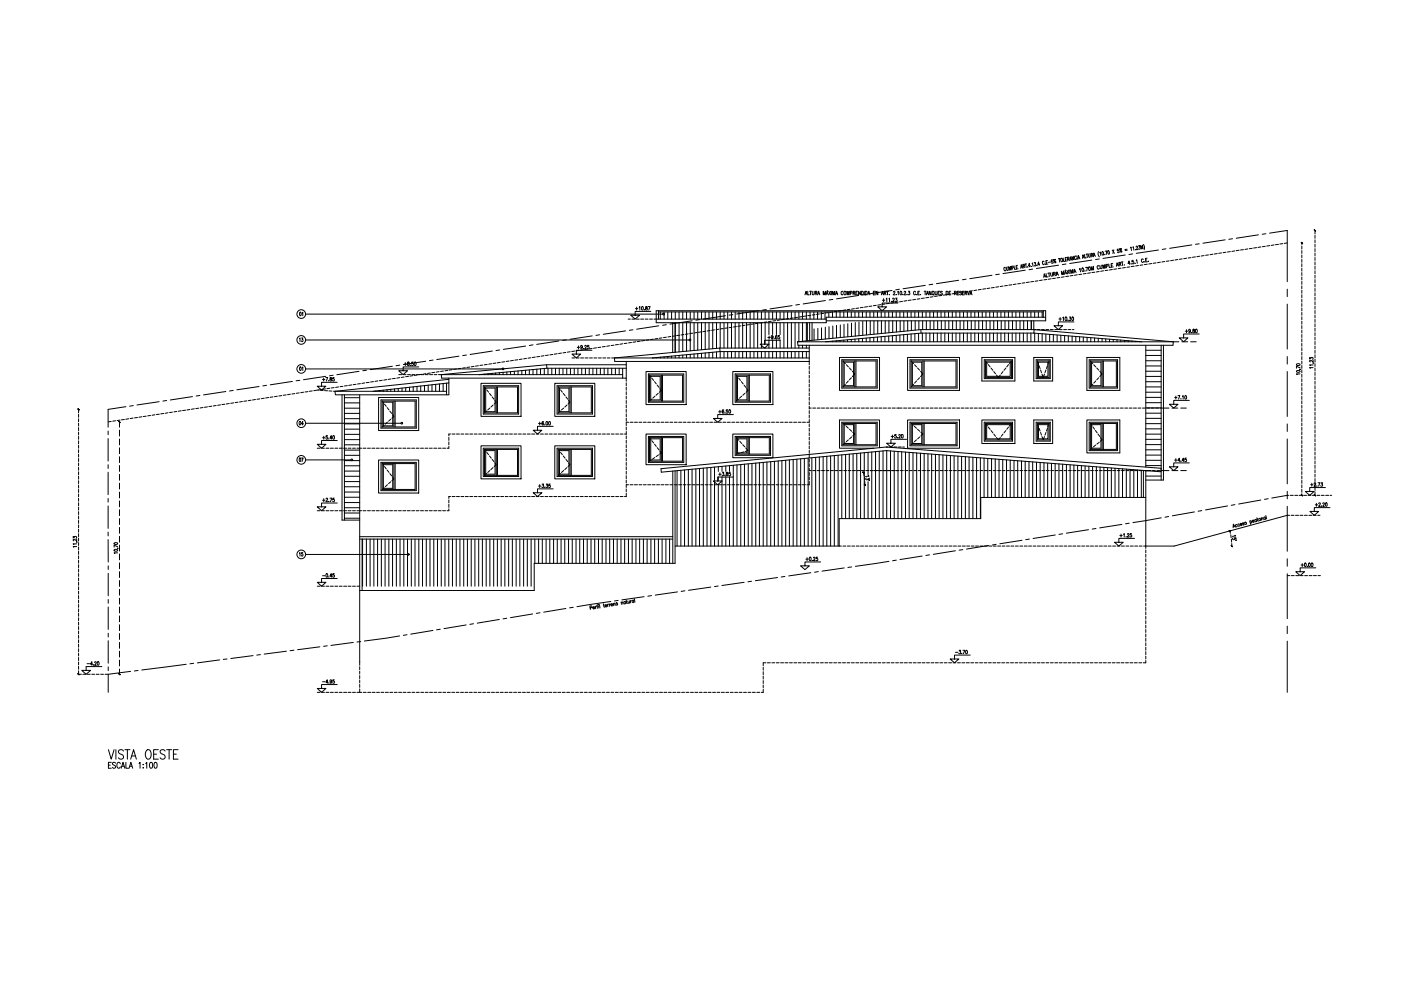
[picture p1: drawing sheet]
<svg xmlns="http://www.w3.org/2000/svg" width="594mm" height="420mm" viewBox="0 0 594 420" stroke-linecap="round" stroke-linejoin="round" font-family="sans-serif">
<defs><g id="words">
<text font-size="7.9" x="44.8" y="323.1">VISTA OESTE</text>
<g font-size="4.4">
<text x="125.6" y="146.1">13</text>
<text x="125.6" y="181.3">04</text>
<text x="125.6" y="196.8">07</text>
<text x="125.6" y="237.1">15</text>
</g>
<g font-size="4">
<text x="129.1" y="135.1" transform="rotate(-90 129.1 135.1)">01</text>
<text x="129.1" y="158.4" transform="rotate(-90 129.1 158.4)">01</text>
</g>
</g></defs>
<!-- layer: 04 -->
<g fill="none" stroke="#000" stroke-width=".42">
<path d="M533.6 99.6l-9.4 1.4M536.8 99.1l-1.6 .2M538.4 98.8l7.4-1.1v21.7M406.5 118.8l-9.4 1.5M409.7 118.4l-1.6 .2M420.6 116.7l-9.4 1.5M423.8 116.2l-1.6 .3M434.8 114.6l-9.5 1.4M437.9 114.1l-1.6 .2M448.9 112.4l-9.4 1.4M452 111.9l-1.5 .3M463 110.3l-9.4 1.4"/>
<path d="M466.1 109.8l-1.5 .2M477.1 108.1l-9.4 1.5M480.3 107.7l-1.6 .2M491.2 106l-9.4 1.4M494.4 105.5l-1.6 .2M505.4 103.8l-9.4 1.5M508.5 103.4l-1.6 .2M519.5 101.7l-9.4 1.4M522.6 101.2l-1.5 .3M268.4 139.8l-1.6 .2M279.4 138.1l-9.4 1.5M282.5 137.7l-1.5 .2"/>
<path d="M293.5 136l-9.4 1.4M296.6 135.5l-1.5 .3M307.6 133.9l-9.4 1.4M310.8 133.4l-1.6 .2M321.7 131.7l-9.4 1.4M324.9 131.2l-1.6 .3M335.9 129.6l-9.4 1.4M339 129.1l-1.6 .2M350 127.4l-9.4 1.5M353.1 127l-1.5 .2M364.1 125.3l-9.4 1.4M367.3 124.8l-1.6 .3"/>
<path d="M378.2 123.1l-9.3 1.4M381.4 122.6l-1.6 .3M392.4 121l-9.5 1.4M395.5 120.5l-1.5 .2M545.8 122.6v3.2M545.8 128.9v19.1M138.1 159.6l-9.4 1.4M141.3 159.1l-1.6 .2M152.2 157.4l-9.4 1.5M155.4 157l-1.6 .2M166.4 155.3l-9.4 1.4M169.5 154.8l-1.6 .3"/>
<path d="M180.5 153.2l-9.4 1.4M183.6 152.7l-1.5 .2M194.6 151l-9.4 1.4M197.8 150.5l-1.6 .2M208.7 148.8l-9.4 1.5M211.9 148.4l-1.6 .2M222.9 146.7l-9.5 1.4M226 146.2l-1.5 .3M237 144.6l-9.4 1.4M240.2 144.1l-1.6 .2M251.1 142.4l-9.4 1.4M254.3 141.9l-1.6 .3"/>
<path d="M265.3 140.3l-9.5 1.4M545.8 151.2v3.1M545.8 157.5v19.1M53.4 172.4l-7.6 1.2v7.5M56.5 172l-1.6 .2M67.5 170.3l-9.4 1.4M70.7 169.8l-1.6 .3M81.6 168.1l-9.4 1.5M84.8 167.7l-1.6 .2M95.8 166l-9.5 1.4M98.9 165.5l-1.6 .3M109.9 163.9l-9.4 1.4"/>
<path d="M113 163.4l-1.5 .2M124 161.7l-9.4 1.5M127.1 161.2l-1.5 .3M545.8 179.7v3.2M45.8 182.8v1.5M45.8 185.9v9.6M45.8 197v1.6M545.8 186.1v19M45.8 200.2v9.5M45.8 211.3v1.6M45.8 214.5v9.5M492.4 219.5l-12 2.1"/>
<path d="M495.6 219l-1.6 .3M506.5 217l-9.4 1.7M509.6 216.5l-1.6 .2M520.5 214.5l-9.3 1.7M523.7 214l-1.6 .2M534.6 212l-9.4 1.7M537.8 211.5l-1.6 .2M545.8 208.3v3.2M545.8 214.7v19M545.8 210l-6.5 1.2M45.8 225.6v1.6M45.8 228.8l.1 9.5"/>
<path d="M45.9 239.9v1.6M376.9 238l-14.2 2.1M380.1 237.5l-1.6 .2M391 235.8l-9.4 1.4M394.2 235.2l-1.6 .3M405.1 233.5l-9.4 1.5M408.3 233l-1.6 .3M419.2 231.3l-9.4 1.5M422.4 230.8l-1.6 .3M433.4 229.1l-9.4 1.4M436.5 228.6l-1.6 .2M447.5 226.8l-9.4 1.5"/>
<path d="M450.6 226.3l-1.6 .3M461.6 224.6l-9.4 1.5M464.7 224.1l-1.6 .2M475.7 222.3l-9.4 1.5M478.8 221.8l-1.5 .3M545.8 236.9v3.2M45.9 243.1v9.5M45.9 254.2v1.6M45.9 257.3v9.6M229 259.8l-1.6 .3M239.9 258l-9.4 1.5M243.1 257.5l-1.6 .2"/>
<path d="M259 255l-14.4 2.2M262.1 254.6l-1.5 .2M273.1 253l-9.4 1.3M276.3 252.5l-1.6 .3M287.3 251l-9.5 1.3M290.4 250.5l-1.6 .2M301.4 248.9l-9.4 1.4M304.5 248.5l-1.5 .2M315.6 246.9l-9.5 1.3M318.7 246.4l-1.6 .3M329.7 244.9l-9.4 1.3M332.8 244.4l-1.5 .2"/>
<path d="M343.8 242.8l-9.4 1.4M347 242.4l-1.6 .2M358 240.8l-9.4 1.3M361.1 240.4l-1.6 .2M545.8 243.2v19.1M45.9 268.5v1.5M45.9 271.7v9.5M93.1 279.8l-9.4 1.3M96.3 279.4l-1.6 .2M107.3 278l-9.4 1.2M110.4 277.5l-1.5 .2M121.5 276.1l-9.5 1.2"/>
<path d="M124.6 275.7l-1.6 .2M135.6 274.2l-9.4 1.3M138.8 273.8l-1.6 .2M149.8 272.4l-9.5 1.2M153 272l-1.6 .2M169.5 269.6l-15 2.2M172.6 269.1l-1.6 .3M183.6 267.3l-9.4 1.6M186.7 266.8l-1.6 .2M197.7 265l-9.4 1.5M200.8 264.5l-1.6 .2M211.8 262.6l-9.4 1.6"/>
<path d="M214.9 262.1l-1.6 .3M225.8 260.3l-9.3 1.6M545.8 265.5v3.1M545.8 271.8v21.7M45.9 282.7v1.7M55.4 284.6l-9.5 1.3v7.6M58.5 284.3l-1.5 .2M79 281.6l-18.9 2.5M82.1 281.2l-1.5 .2"/>
</g>
<!-- layer: 02 -->
<g fill="none" stroke="#000" stroke-width=".42">
<path d="M557.6 97.7v1.5M557.6 99.8v1.2M426.4 113.7a.41 .41 0 0 0-.6-.3 .41 .41 0 0 0-.1 .6l.3 .8 .5-.4M427.4 113.2l-.1 1.5-.4-.2-.2-1.3M428.8 114.4l-.3-1.5-.1 1.6-.7-1.4 .3 1.5M429 113.7l.6-.2v-.6h-.7l.3 1.5M430 112.7l.2 1.5 .6-.1M431.3 113.2l-.4 .1M431.5 112.5l-.7 .1 .2 1.5 .7-.1M433.5 113.2h-.6M433.7 113.7l-.7-1.5-.1 1.6M433.8 112.8l.6-.2-.1-.5h-.6l.2 1.5"/>
<path d="M434.1 112.8l.5 .7M434.6 119.9l-1.2 .2M434.9 111.9l.2 1.5M435.3 111.9l-.7 .1M435.8 113.2h.1M436.5 119.6l-1.3 .2M436.8 112.6l-.7 .1 .4-1 .2 1.5M437.3 112.9h.1M437.6 111.8l.2-.3 .3 1.4M438.3 119.3l-1.3 .2M438.5 111.3h.5l-.1 .6a.41 .41 0 0 1 .4 .5 .41 .41 0 0 1-.7 .2M439.7 112.5h.1"/>
<path d="M440.1 119l-1.2 .3M440.8 112l-.7 .1 .3-1.1 .2 1.5M442 118.7l-1.2 .3M442.7 111a.41 .41 0 0 0-.5-.2 .41 .41 0 0 0-.2 .6l.3 .8 .5-.4M443.3 112h.1M443.9 118.5l-1.3 .2M444 111.2l-.4 .1M444.2 110.4l-.7 .1 .2 1.5 .7-.1M445.5 111.1l-.9 .2M445.7 118.2l-1.2 .2M446.3 110.1l-.5 .1v.6a.45 .45 0 0 1 .7-.1 .45 .45 0 0 1 0 .7l-.2 .2-.4-.2M446.9 110l-.1 .5-.1-.4 .8-.2-.6 1.6"/>
<path d="M447.5 117.9l-1.2 .2M449.1 109.6l.3 1.5M449.4 117.6l-1.2 .2M449.5 109.6l-.7 .1M449.9 109.6l.1-.1a.74 .74 0 0 1 .6 .7 .74 .74 0 0 1-.5 .8zM450.8 109.4l.3 1.5 .6-.2M451.3 117.3l-1.3 .3M452.2 109.9h-.5M452.3 109.1l-.6 .1 .2 1.5 .6-.1M452.7 109.8l.6-.2-.1-.5h-.6l.2 1.5M453.1 109.7l.4 .7M453.1 117.1l-1.2 .2"/>
<path d="M454.3 109.8l-.5 .1M454.5 110.3l-.6-1.4-.2 1.5M455 116.8l-1.3 .2M455.2 108.7l.2 1.5-.9-1.4 .2 1.5M456.4 108.8a.41 .41 0 0 0-.6-.2 .41 .41 0 0 0-.2 .6l.1 .3a.41 .41 0 0 0 .3 .5 .41 .41 0 0 0 .5-.4M456.6 108.4l.3 1.5M456.8 116.5l-1.2 .2M457.7 109.3h-.5M457.9 109.8l-.6-1.5-.2 1.6M458.7 116.2l-1.2 .2M459.6 109l-.5 .1M459.8 109.4l-.6-1.4-.1 1.6"/>
<path d="M459.8 107.9l.3 1.5 .6-.1M460.5 116l-1.2 .1M460.9 107.7l.2 1.5M461.2 107.7l-.7 .1M462.2 107.5l-.1 1.6-.4-.2-.2-1.2M462.4 115.7l-1.2 .2M462.7 108.2l.6-.2-.1-.6-.7 .1 .3 1.5M463 108.1l.5 .7M464.2 108.2l-.4 .1M464.3 115.4l-1.3 .2M464.5 108.7l-.7-1.4-.1 1.5M465.8 106.7l-.1 1.3 .5 .9"/>
<path d="M466.1 115.1l-1.2 .2M466.3 107.1l.3-.3 .2 1.5M467.3 106.8a.67 .67 0 0 1 .7 .6 .67 .67 0 0 1-.5 .7zM468 114.8l-1.3 .2M468.5 107.9h.1M468.6 106.5l.7-.1-.2 1.6M469.8 106.4a.7 .7 0 0 1 .6 .6 .7 .7 0 0 1-.4 .7zM469.8 114.6l-1.2 .1M471.6 106l1 1.4M471.7 114.3l-1.3 .2M472.3 105.9l-.4 1.6M473.5 114l-1.2 .2"/>
<path d="M474.3 105.6l-.5 .1v.6a.41 .41 0 0 1 .6 0 .41 .41 0 0 1 0 .6 .41 .41 0 0 1-.6 0M474.9 105.5l-.1 .5v-.5l.7-.1-.6 1.6M475.4 113.7l-1.3 .2M475.4 106.5h.3l-.2 .4zM477.2 113.4l-1.2 .2M477.9 105.7l-.9 .1M478 106.1l-.9 .1M479.1 113.2l-1.2 .1M479.4 105.1l.2-.4 .2 1.5M480.4 104.9l.2-.3 .2 1.5M480.9 112.9l-1.2 .1M481.5 105.8h.1"/>
<path d="M481.8 104.8l.1-.4 .5 .3-.5 1.2 .7-.1M482.7 104.2l.6-.1-.2 .7a.42 .42 0 0 1 .4 .5 .42 .42 0 0 1-.6 .3v-.1M482.8 112.6l-1.3 .2M484.6 112.3l-1.2 .2M484.7 105.5l-.2-1.5-.2 1.5-.6-1.4 .2 1.5M484.8 103.6l.5 1-.2 1.3M486.5 112l-1.2 .2M488.4 111.7l-1.3 .2M490.2 111.5l-1.3 .1M492 111.2l-1.2 .2M493.9 110.9l-1.2 .2M495.8 110.6l-1.3 .2"/>
<path d="M497.6 110.3l-1.2 .2M499.4 110l-1.2 .2M501.3 109.8l-1.2 .1M503.2 109.5l-1.3 .2M505 109.2l-1.2 .2M506.9 108.9l-1.3 .2M508.7 108.6l-1.2 .2M510.6 108.4l-1.2 .1M512.4 108.1l-1.2 .1M514.3 107.8l-1.2 .2M516.2 107.5l-1.3 .2M518 107.2l-1.2 .2"/>
<path d="M519.9 106.9l-1.3 .2M521.7 106.7l-1.2 .1M523.6 106.4l-1.2 .2M525.4 106.1l-1.2 .2M527.3 105.8l-1.3 .2M529.1 105.5l-1.2 .2M531 105.3l-1.2 .2M532.8 105l-1.2 .2M534.7 104.7l-1.3 .2M536.5 104.4l-1.2 .2M538.4 104.1l-1.2 .2M540.3 103.8l-1.3 .3"/>
<path d="M542.1 103.6l-1.2 .2M543.9 103.3l-1.2 .2M545.8 103l-1.2 .2M552 103v.7M552 104.3v1.3M552 106.2v1.2M552 108.1v1.2M552 109.9v1.3M552 111.8v1.3M552 113.7v1.2M552 115.6v1.2M552 117.4v1.3"/>
<path d="M552 119.3v1.3M557.6 101.7v1.2M557.6 103.5v1.3M557.6 105.4v1.3M557.6 107.3v1.2M557.6 109.2v1.2M557.6 111v1.3M557.6 112.9v1.3M557.6 114.8v1.2M557.6 116.7v1.2M557.6 118.5v1.3M129.5 133.2h151.5"/>
<path d="M266.4 135.3h.9M267.5 133.6h3.7l-1.9 1.7zM267.9 135.3h1.3M269.8 135.3h1.3M271.7 135.3h1.2M273.6 135.3h1.2M275.4 135.3h1.3M276 132h-6.7v1.6M277.3 135.3h73.1M279.2 131.7v3.6M279.2 132.2h163.2M280 132.2v3.1"/>
<path d="M281.6 132.2v3.1M283.2 132.2v3.1M284.8 132.2v3.1M285.2 136.8v12.6M286.3 136.8v12.6M286.3 136.8v12.5M286.3 132.2v3.1M288 136.8v12.4M288 132.2v3.1M289.5 136.8v12.2M289.5 132.2v3.1M291.1 136.8v12.1"/>
<path d="M291.1 132.2v3.1M292.7 136.8v11.9M292.7 132.2v3.1M294.3 136.8v11.8M294.3 132.2v3.1M295.9 136.8v11.6M295.9 132.2v3.1M297.5 136.8v11.5M297.5 132.2v3.1M299 136.8v11.3M299 132.2v3.1M300.7 136.8v11.2"/>
<path d="M300.7 132.2v3.1M302.2 136.8v11M302.2 132.2v3.1M303 139.9l-1.2 .1M303.8 136.8v10.9M303.8 132.2v3.1M304.8 139.6l-1.2 .2M305.4 136.8v10.8M305.4 132.2v3.1M306.7 139.3l-1.3 .2M307 136.8v10.8M307 132.2v3.1"/>
<path d="M308.5 139l-1.2 .2M308.6 136.8v10.8M308.6 132.2v3.1M310.2 136.8v10.8M310.2 132.2v3.1M310.4 138.7l-1.2 .2M311.7 136.8v10.8M311.7 132.2v3.1M312.3 138.5l-1.3 .1M313.4 136.8v10.8M313.4 132.2v3.1M314.1 138.2l-1.3 .1"/>
<path d="M314.9 136.8v10.8M314.9 132.2v3.1M315.9 137.9l-1.2 .2M316.5 136.8v10.8M316.5 132.2v3.1M317.8 137.6l-1.2 .2M318.1 136.8v10.8M318.1 132.2v3.1M319.7 137.3l-1.3 .2M319.7 136.8v10.8M319.7 132.2v3.1M321.3 136.8v10.8"/>
<path d="M321.3 132.2v3.1M321.5 137l-1.2 .2M322.9 132.2v3.1M322.9 136.8v9.1M323.4 136.8l-1.3 .1M324.4 132.2v3.1M324.4 136.8v9.1M325.2 136.5l-1.2 .2M326.1 132.2v3.1M326.1 136.8v5.1M327.1 136.2l-1.3 .2M327.6 132.2v3.1"/>
<path d="M327.6 136.8v5.1M328.9 135.9l-1.2 .2M329.2 132.2v3.1M329.2 136.8v5.1M330.8 132.2v3.1M330.8 136.8v5.1M330.8 135.6l-1.2 .2M332.4 132.2v3.1M332.4 136.8v10.8M332.7 135.3l-1.3 .3M334 132.2v3.1M334 136.8v10.8"/>
<path d="M334.5 135.1l-1.3 .2M335.6 132.2v3.1M335.6 136.8v10.8M336.3 134.8l-1.2 .2M337.1 132.2v3.1M337.1 136.8v10.8M338.2 134.5l-1.2 .2M338.8 132.2v3.1M338.8 136.8v8M340.1 134.2l-1.3 .2M340.3 132.2v3.1M340.3 136.8v7.9"/>
<path d="M341.9 133.9l-1.2 .3M341.9 132.2v3.1M341.9 136.8v7.7M342.3 136.8v7.7M343.3 136.8v7.6M343.5 132.2v3.1M343.7 133.7l-1.2 .2M344.3 136.8v7.5M345.1 132.2v3.1M345.2 139.4v4.8M345.6 133.4l-1.2 .2M346.7 132.2v3.1"/>
<path d="M346.8 139.2v4.9M347.5 133.1l-1.3 .2M348.3 132.2v3.1M348.4 139v4.9M349.3 132.8l-1.2 .2M349.8 132.2v3.1M350 138.7v5M351.2 132.5l-1.3 .2M351.5 132.2v2.3M351.5 138.5v5.1M351.8 132.5l1.2-.3v2.3M353.1 138.2v5.2"/>
<path d="M354.6 132.2v2.3M354.7 138v5.3M354.9 132l-1.2 .2M356.2 132.2v2.3M356.3 137.8v5.3M356.7 131.7l-1.2 .2M357.8 132.2v2.3M357.9 137.5v5.5M358.6 131.4l-1.3 .2M359.4 132.2v2.3M359.5 137.2v5.6M360.4 131.1l-1.2 .2"/>
<path d="M361 132.2v2.3M361.1 137v5.6M362.3 130.9l-1.2 .2M362.5 132.2v2.3M362.7 136.7v5.8M364.2 132.2v2.3M364.2 130.6l-1.3 .2M364.2 136.5v5.8M365.7 132.2v2.3M365.8 136.3v5.9M366 130.3l-1.2 .2M367.3 132.2v2.3"/>
<path d="M367.4 136v6M367.9 130l-1.3 .2M368.9 132.2v2.3M369 136v5.9M369.7 129.8l-1.2 .1M370.5 132.2v2.3M370.6 136v5.7M371.6 129.5l-1.3 .1M372.1 132.2v2.3M372.2 130.1h3.7l-1.8 1.6zM372.2 136v5.5M373.4 129.2l-1.2 .2"/>
<path d="M373.7 132.2v2.3M373.8 136v5.4M375.2 132.2v2.3M375.3 128.9l-1.3 .2M375.4 136v5.2M376.9 132.2v2.3M376.9 136v5.1M377.1 128.6l-1.2 .2M378.4 132.2v2.3M378.5 136v4.9M379 128.3l-1.3 .2M380 132.2v2.3"/>
<path d="M380.1 136v4.8M380.7 128.5h-6.6v1.6M380.8 128.1l-1.2 .1M381.6 132.2v2.3M381.7 136v4.6M382.7 127.8l-1.2 .2M383.2 132.2v2.3M383.3 136v4.4M384.6 127.5l-1.3 .2M384.8 132.2v2.3M384.9 136v4.3M386.3 132.2v2.3"/>
<path d="M386.4 127.2l-1.3 .2M386.5 136v4.1M387.9 132.2v2.3M388.1 136v4M388.2 126.9l-1.2 .2M389.5 132.2v2.3M389.6 136v3.8M390.1 126.7l-1.2 .1M390.5 139.7l.1 1.5M391.1 132.2v2.3M391.2 136v3.7M392 126.4l-1.3 .1"/>
<path d="M392.7 132.2v2.3M392.8 136v3.7M393.8 126.1l-1.2 .2M394.3 132.2v2.3M394.4 136v3.7M395.6 125.8l-1.2 .2M395.9 132.2v2.3M396 136v3.7M397.5 132.2v2.3M397.5 125.5l-1.2 .2M397.6 136v3.7M399 132.2v2.3"/>
<path d="M399.2 136v3.7M399.4 125.2l-1.3 .2M400.6 132.2v2.3M400.8 136v3.7M401.2 125l-1.2 .1M402.2 132.2v2.3M402.3 136v3.7M403.1 124.7l-1.3 .1M403.8 132.2v2.3M403.9 136v3.7M404.9 124.4l-1.2 .2M405.4 132.2v2.3"/>
<path d="M405.5 136v3.7M406.8 124.1l-1.2 .2M407 132.2v2.3M407.1 136v3.7M408.6 132.2v2.3M408.6 123.8l-1.2 .2M408.7 136v3.7M410.2 132.2v2.3M410.3 136v3.7M410.5 123.5l-1.3 .2M411.7 132.2v2.3M411.9 136v3.7"/>
<path d="M412.3 123.3l-1.2 .1M413.3 132.2v2.3M413.5 136v3.7M414.2 123l-1.2 .2M414.9 132.2v2.3M415 136v3.7M416.1 122.7l-1.3 .2M416.5 132.2v2.3M416.6 136v3.7M417.9 122.4l-1.2 .2M418.1 132.2v2.3M418.2 136v3.7"/>
<path d="M419.7 132.2v2.3M419.8 122.1l-1.3 .2M419.8 136v3.7M421.3 132.2v2.3M421.4 136v3.7M421.6 121.9l-1.2 .1M422.9 132.2v2.3M423 136v3.7M423.5 121.6l-1.3 .2M424.4 132.2v2.3M424.6 136v3.7M425.3 121.3l-1.2 .2"/>
<path d="M426 132.2v2.3M426.2 136v3.7M427.2 121l-1.2 .2M427.6 132.2v2.3M427.7 136v3.7M429 120.7l-1.2 .2M429.2 132.2v2.3M429.3 136v3.7M430.8 132.2v2.3M430.9 120.4l-1.3 .3M430.9 136v3.7M432.4 132.2v2.3"/>
<path d="M432.5 136v3.7M432.7 120.2l-1.2 .2M434 132.2v2.3M434.1 136v3.7M435.6 132.2v2.3M435.7 136v3.7M437.1 132.2v2.3M437.3 136v3.7M438.4 136v3.7M438.7 132.2v2.3M439.1 139.7h-48.6l-52.3 5.2M439.8 139.7h1.2"/>
<path d="M440.3 132.2v2.3M441.6 139.7h1.3M441.9 132.2v2.3M442.4 131.7v2.8M443.4 134.5h-93v2.3h-72.1v-5.1h165.1v4.3h-93M443.5 139.7h1.3M445.4 139.7h1.2M446.9 138.1h3.7l-1.8 1.6zM447.3 139.7h1.2M449.1 139.7h1.3M451 139.7h1.2M452.9 139.7h1.2"/>
<path d="M454.7 139.7h.7M455.4 136.5h-6.6v1.6M552 121.2v1.2M552 123.1v1.2M552 124.9v1.3M552 126.8v1.3M552 128.7v1.2M552 130.6v1.2M552 132.5v1.2M552 134.3v1.3M552 136.2v1.3M552 138v1.3"/>
<path d="M552 140v1.2M557.6 120.4v1.3M557.6 122.3v1.2M557.6 124.2v1.2M557.6 126v1.3M557.6 127.9v1.3M557.6 129.8v1.2M557.6 131.7v1.2M557.6 133.6v1.2M557.6 135.4v1.3M557.6 137.3v1.3M557.6 139.1v1.3"/>
<path d="M129.5 144.1h162.7M129.5 156.4h83.4M169.1 157.2h3.7l-1.9 1.6zM169.1 158.8h1.2M170.9 158.8h1.3M171.4 159.9l-1.3 .1M172.8 158.8h1.2M173.2 159.6l-1.2 .1M174.7 158.8h1.2M175.1 159.3l-1.3 .2M176.5 158.8h1.3M176.9 159l-1.2 .2"/>
<path d="M177.6 155.6h-6.7v1.6M178.4 158.8h1.3M178.8 158.7l-1.3 .2M180.3 158.8h1.3M180.6 158.4l-1.2 .2M182.2 158.8h1.2M182.5 158.2l-1.2 .1M184.1 158.8h1.2M184.3 157.9l-1.2 .1M185.9 158.8h78.1M186.2 157.6l-1.2 .2M188 157.3l-1.2 .2"/>
<path d="M189.9 157l-1.2 .2M191.8 156.7l-1.3 .2M193.6 156.5l-1.2 .1M195.5 156.2l-1.3 .2M197.3 155.9l-1.2 .2M199.2 155.6l-1.2 .2M201 155.3l-1.2 .2M202.9 155.1l-1.3 .1M203.8 158.8h.1M204.7 154.8l-1.2 .1M205.4 158.6v.2M206.6 154.5l-1.2 .2"/>
<path d="M207 158.5v.3M208.4 154.2l-1.2 .2M208.6 158.3v.5M210.1 158.2v.6M210.3 153.9l-1.3 .2M211.8 158v.8M212.1 153.6l-1.2 .2M213.3 157.9v.9M214 153.4l-1.2 .1M214.9 157.7v1.1M215.9 153.1l-1.3 .1M216.5 157.6v1.2"/>
<path d="M217.7 152.8l-1.2 .2M218.1 157.4v1.4M219.5 152.5l-1.2 .2M219.7 157.3v1.5M221.3 157.1v1.7M221.4 152.2l-1.2 .2M222.8 157v1.8M223.3 151.9l-1.3 .2M224.5 156.8v2M225.1 151.7l-1.2 .1M226 156.7v2.1M227 151.4l-1.3 .2"/>
<path d="M227.6 156.5v2.3M228.8 151.1l-1.2 .2M229.2 156.4v2.4M230.7 150.8l-1.3 .2M230.8 156.3v2.5M231.8 154.6l.1 1.5h33.7M231.9 156.1l-28.7 2.7M232.4 156.1v2.7M232.5 150.5l-1.2 .2M234 156.1v2.7M234.4 150.3l-1.2 .2M235.5 156.1v2.7"/>
<path d="M236.3 150l-1.3 .2M237.2 156.1v2.7M238.1 149.7l-1.2 .2M238.7 156.1v2.7M239.9 149.4l-1.2 .2M240.3 156.1v2.7M241.8 149.1l-1.2 .2M241.9 156.1v2.7M242.5 150.1h3.7l-1.8 1.7zM242.5 151.8h1.2M243.5 156.1v2.7M243.7 148.8l-1.3 .3"/>
<path d="M244.3 151.8h1.3M245.1 156.1v2.7M245.5 148.6l-1.2 .2M246.2 151.8h1.3M246.7 156.1v2.7M247.4 148.3l-1.3 .2M248.1 151.8h1.2M248.2 156.1v2.7M249.2 148l-1.2 .2M249.9 156.1v2.7M250 151.8h1.2M251 148.5h-6.6v1.6"/>
<path d="M251.1 147.7l-1.2 .2M251.4 156.1v2.7M251.8 151.8h1.3M252.9 147.4l-1.2 .3M253 156.1v2.7M253.7 151.8h1.3M254.6 156.1v2.7M254.8 147.2l-1.3 .2M255.6 151.8h1.2M256.2 156.1v2.7M256.6 146.9l-1.2 .2M257.5 151.8h1.2"/>
<path d="M257.8 156.1v2.7M258.5 146.6l-1.2 .2M259.3 151.8h83.9M259.4 156.1v2.7M260.3 146.3l-1.2 .2M260.9 156.1v2.7M262.2 146.1l-1.3 .1M262.6 156.1v2.7M264 156.1v4.2M264 145.8l-1.2 .2M265.6 154.6h-33.8l-44.7 4.2 .2 1.5h78.3v1.4M265.6 153.2v7.1"/>
<path d="M265.9 145.5l-1.2 .2M267.8 145.2l-1.3 .2M269.6 144.9l-1.2 .2M271.5 144.7l-1.3 .1M273.3 144.4l-1.2 .2M273.9 157.5h17.1v14h-17.1zM275 158.5h14.9v12h-14.9zM275.2 144.1l-1.3 .2M275.4 159h14v11.1h-14M275.4 159v11.1M275.4 159l.6 .8M275.9 159.6h4.1v9.9h-4.1z"/>
<path d="M276.8 151.7v.1M277 143.8l-1.2 .2M278.4 151.6v.2M278.9 143.5l-1.2 .2M280 151.4v.4M280.5 159v11.1M280.7 143.3l-1.2 .1M280.9 159v11.1M281.6 151.3v.5M282.6 143l-1.3 .1M283.2 151.1v.7M284.4 142.7l-1.2 .2"/>
<path d="M284.8 151v.8M286.3 142.4l-1.2 .2M286.3 150.8v1M288 150.7v1.1M288.2 142.1l-1.3 .2M289.5 150.5v1.3M290 141.8l-1.2 .2M291.1 150.4v1.4M291.8 141.6l-1.2 .1M292.7 150.2v1.6M293.7 141.3l-1.2 .1M294.3 150.1v1.7"/>
<path d="M295.6 141l-1.3 .2M295.9 149.9v1.9M297.4 140.7l-1.2 .2M297.5 149.8v2M299 149.6v2.2M299.3 140.4l-1.3 .2M300.7 149.5v2.3M301.1 140.1l-1.2 .2M302.2 149.4v2.4M303.8 149.2v2.6M305.2 147.6l-44.7 4.2 .2 1.4h82.5M305.2 147.6h38"/>
<path d="M305.2 147.6l.2 1.5M305.4 149.1l-28.8 2.7M305.4 149.1h37.8M305.4 149.1v2.7M307 149.1v2.7M308.6 149.1v2.7M310.2 149.1v2.7M310.7 157.5h17v14h-17zM311.7 149.1v2.7M311.7 158.5h15v12h-15zM312.3 159h13.9v11.1h-13.9M312.3 159v11.1"/>
<path d="M312.3 159l.5 .8M312.7 159.6h4v9.9h-4zM313.4 149.1v2.7M314.9 149.1v2.7M316.5 149.1v2.7M317.2 159v11.1M317.8 159v11.1M318.1 149.1v2.7M319.7 149.1v2.7M321.3 149.1v2.7M322.3 145.9h3.8l-1.9 1.7zM322.9 146.4v1.2"/>
<path d="M322.9 149.1v2.7M324.4 147.3v.3M324.4 149.1v2.7M326.1 144.1v3.5M326.1 149.1v2.7M327.6 144.1v3.5M327.6 149.1v2.7M329.2 144.1v3.5M329.2 149.1v2.7M330.8 144.1v3.5M330.8 149.1v2.7M330.8 144.3h-6.6v1.6"/>
<path d="M332.4 149.1v2.7M334 149.1v2.7M335.6 149.1v2.7M337.1 149.1v2.7M338.2 144.9h161.7M338.8 146.4v1.2M338.8 149.1v2.7M340.3 146.4v1.2M340.3 149.1v2.7M341.9 146.4v1.2M341.9 149.1v2.7M343.2 146.4v8.3"/>
<path d="M343.2 155.3v1.3M343.2 157.2v1.3M343.2 159.1v1.2M351.5 144.8v.1M353 144.6v.3M354.6 144.5v.4M356 151.6h17v13.9h-17zM356.2 144.3v.6M357 152.5h15v12h-15zM357.5 153h14v11h-14M357.5 153v11M357.5 153l1 1.2"/>
<path d="M357.8 144.2v.7M358 153.5h3.9v10h-3.9zM358.9 154.6l.8 1M359.4 144.1v.8M360.2 156l.8 .9M361 143.9v1M361.4 157.4l1.1 1.1-1.1 1.2M362.5 153v11M362.5 143.8v1.1M363 153v11M364.2 143.6v1.3M365.7 143.5v1.4"/>
<path d="M367.3 143.3v1.6M368.9 143.2v1.7M370.5 143v1.9M372.1 142.9v2M373.7 142.7v2.2M375.2 142.6v2.3M376.9 142.5v2.4M378.4 142.3v2.6M380 142.2v2.7M381.6 142v2.9M383.2 141.9v3M384.8 141.8v3.1"/>
<path d="M384.9 151.6h22v13.9h-22zM385.9 152.5h19.9v12h-19.9zM386.3 141.6v3.3M386.4 153h19v11h-19M386.4 153v11M386.4 153l1 1.2M386.9 153.5h4v10h-4zM387.8 154.6l.9 1M387.9 141.5v3.4M389.1 156l.8 .9M389.5 141.3v3.6M390.4 157.4l1 1.1-1 1.2"/>
<path d="M390.6 141.2l-40.5 3.7M390.6 141.2h47.8M391.1 141.2v3.7M391.4 153v11M391.9 153v11M392.7 141.2v3.7M394.3 141.2v3.7M395.9 141.2v3.7M397.5 141.2v3.7M399 141.2v3.7M400.6 141.2v3.7M402.2 141.2v3.7"/>
<path d="M403.8 141.2v3.7M405.4 141.2v3.7M407 141.2v3.7M408.6 141.2v3.7M410.2 141.2v3.7M411.7 141.2v3.7M413.3 141.2v3.7M414.9 141.2v3.7M416.3 151.6h14.1v9.9h-14.1zM416.5 141.2v3.7M417.4 152.5h11.9v8h-11.9zM417.9 153v7h11v-7"/>
<path d="M417.9 153h11M417.9 153l.8 1.1M418.1 141.2v3.7M418.4 153.5h10v6.1h-10zM419.1 154.6l.8 1M419.7 141.2v3.7M420.2 156l.8 1M421.3 141.2v3.7M421.4 157.5l.7 1M422.5 159l.9 1 .8-1M422.9 141.2v3.7M424.4 141.2v3.7"/>
<path d="M425.3 157.5l-.7 1M426 141.2v3.7M426.5 156l-.8 1M427.6 141.2v3.7M427.7 154.6l-.8 1M428.9 153l-.9 1.1M429.2 141.2v3.7M430.8 141.2v3.7M432.4 141.2v3.7M434 141.2v3.7M435.6 141.2v3.7M437.1 141.2v3.7"/>
<path d="M438.4 151.6h8v9.9h-8zM438.4 141.2l.1-1.5 59 5.2-.1 1.5h-159l-.2-1.5M438.4 141.2l45.8 3.7M438.7 141.3v3.6M439.4 152.5h5.9v8h-5.9zM439.9 153h5M439.9 153v7h5v-7M439.9 153l.5 1.5M440.3 141.4v3.5M440.4 153.5h4v6.1h-4zM440.6 155.1l.4 1.2M441.2 156.8l.4 1.2"/>
<path d="M441.8 158.6l.6 1.4 .5-1.4M441.9 141.5v3.4M443.5 141.6v3.3M443.5 156.8l-.4 1.2M444.2 155.1l-.5 1.2M444.9 153l-.6 1.5M445.1 141.8v3.1M446.7 141.9v3M448.3 142v2.9M449.8 142.2v2.7M451.4 142.3v2.6M453 142.4v2.5"/>
<path d="M454.6 142.5v2.4M456.2 142.7v2.2M457.8 142.8v2.1M459.4 142.9v2M460.9 151.6h14v13.9h-14zM461 143v1.9M461.9 152.5h12v12h-12zM462.4 153h11v11h-11M462.4 153v11M462.4 153l1 1.2M462.5 143.2v1.7M462.9 153.5h4v10h-4z"/>
<path d="M463.8 154.6l.9 1M464.1 143.3v1.6M465.1 156l.8 .9M465.7 143.4v1.5M466.3 157.4l1.1 1.1-1.1 1.2M467.3 143.6v1.3M467.4 153v11M467.9 153v11M468.9 143.7v1.2M470.5 143.8v1.1M472.1 143.9v1M473.7 144.1v.8"/>
<path d="M475.2 144.2v.7M476.8 144.3v.6M478.4 144.4v.5M480 144.6v.3M481.6 144.7v.2M483.2 144.8v.1M485.9 146.4v51.6M485.9 148.5h6.5M485.9 150.7h6.5M485.9 153h6.5M485.9 155.2h6.5M485.9 157.4h6.5"/>
<path d="M485.9 159.6h6.5M492.4 146.4v57.1M493.4 146.4v57.1h-7.5M500 143.3h3.7l-1.8 1.6zM501.1 144.9h2.5M504.9 144.9h2.3M508.5 141.6h-6.6v1.7M549.8 157.2a.74 .74 0 0 1 .9-.3 .74 .74 0 0 1 .5 .8l-1.2 .1zM549.8 154.3a.75 .75 0 0 1 .9-.2 .75 .75 0 0 1 .5 .7l-1.2 .1zM551.2 156.5l.3 .1M551.3 158.5h-1.6l.3 .3M551.3 155.9l-1.6-.6v.8"/>
<path d="M552 141.8v1.3M552 143.7v1.2M552 145.6v1.2M552 147.4v1.3M552 149.3v1.3M552 151.2v1.2M552 153.1v1.2M552 154.9v1.3M552 156.8v1.3M552 158.7v1.2M555.3 152.2v-.6l.6 .3a.45 .45 0 0 1 .7-.3 .45 .45 0 0 1 0 .8M556.8 153.9l.3 .1"/>
<path d="M556.8 155.9h-1.5l.3 .3M556.8 154.7h-1.5l.3 .3M556.8 152.7v.8l-1-.8-.5 .3 .4 .4M557.6 141.1v1.2M557.6 142.9v1.2M557.6 144.8v1.3M557.6 146.7v1.2M557.6 148.5v1.3M557.6 150.4v1.3M557.6 152.3v1.2M557.6 154.2v1.2M557.6 156v1.3"/>
<path d="M557.6 157.9v1.3M557.6 159.8v1.2M33.3 173.6v1.4M33.3 175.6v1.3M33.3 177.5v1.3M33.3 179.4v1.3M47.2 178.7l-1.3 .2M49 178.4l-1.2 .2M50.7 178.9v2.2M50.9 178.1l-1.2 .2M52.7 177.8l-1.2 .2M54.6 177.5l-1.3 .3"/>
<path d="M56.4 177.2l-1.2 .3M58.3 177l-1.2 .2M60.2 176.7l-1.3 .2M62 176.4l-1.3 .2M63.8 176.1l-1.2 .2M65.7 175.9l-1.2 .2M67.6 175.6l-1.3 .2M69.4 175.3l-1.2 .2M71.2 175l-1.2 .2M73.1 174.8l-1.2 .1M75 174.5l-1.3 .1M76.8 174.2l-1.2 .2"/>
<path d="M78.7 173.9l-1.3 .2M80.5 173.6l-1.2 .2M82.4 173.3l-1.2 .2M84.2 173.1l-1.2 .1M86.1 172.8l-1.2 .2M88 172.5l-1.3 .2M89.8 172.2l-1.2 .2M91.7 171.9l-1.3 .2M93.5 171.7l-1.2 .1M95.4 171.4l-1.3 .1M97.2 171.1l-1.2 .2M99.1 170.8l-1.3 .2"/>
<path d="M100.9 170.5l-1.2 .2M102.8 170.2l-1.2 .2M104.6 170l-1.2 .1M106.5 169.7l-1.3 .2M108.3 169.4l-1.2 .2M110.2 169.1l-1.2 .2M112.1 168.8l-1.3 .2M113.9 168.5l-1.3 .2M115.7 168.3l-1.2 .1M117.6 168l-1.2 .2M119.5 167.7l-1.3 .2M121.3 167.4l-1.2 .2"/>
<path d="M123.1 167.1l-1.2 .2M125 166.9l-1.2 .1M126.9 166.6l-1.3 .2M128.7 166.3l-1.2 .2M129.5 179.5h40.5M130.6 166l-1.3 .2M132.4 165.7l-1.2 .2M134.3 165.4l-1.2 .3M134.5 163.7h3.7l-1.8 1.7zM134.5 165.4h.6M135.8 165.4l1.2 .2M136.1 165.2l-1.2 .2"/>
<path d="M137.6 165.6l1.3 .1M138 164.9l-1.2 .2M139.5 165.7l1.3 .1M139.9 164.6l-1.3 .2M141.4 165.9h48M141.7 164.3l-1.2 .2M143 162.1h-6.6v1.6M143.6 164l-1.3 .3M145 167.4v53.1h7.5M145.4 163.8l-1.2 .2M146 173.1h6.5M146 168.6h6.5"/>
<path d="M146 170.8h6.5M146 175.3h6.5M146 177.5h6.5M146 179.7h6.5M146 167.4v53.1M147.3 163.5l-1.3 .2M149.1 163.2l-1.2 .2M151 162.9l-1.3 .2M152.5 167.4v114.7M152.8 162.6l-1.2 .2M154.7 162.3l-1.2 .3M156.5 162.1l-1.2 .2"/>
<path d="M158.4 161.8l-1.3 .2M159.3 165.8v.1M160.2 161.5l-1.2 .2M160.5 168.5h17v14h-17zM161 165.6v.3M161.5 169.5h15v12h-15zM162.1 170.1h13.9v10.9h-13.9M162.1 170.1v10.9M162.1 170.1l.5 .7M162.1 161.2l-1.2 .2M162.5 165.4v.5M162.6 170.5h3.9v10.1h-3.9z"/>
<path d="M163 171.3l.8 1M164 161l-1.3 .2M164.1 165.2v.7M164.2 172.8l.7 1M164.3 179l-.9 .8M165.3 174.3l.8 1M165.7 165.1v.8M165.7 177.8l-.9 .8M165.8 160.7l-1.3 .2M166.5 175.8l.5 .7-.8 .8M167 170.1v10.9M167.3 164.9v1"/>
<path d="M167.6 170.1v10.9M167.6 160.4l-1.2 .2M168.9 164.7v1.2M169.5 160.1l-1.2 .2M170.5 164.5v1.4M172 164.4v1.5M173.7 164.2v1.7M175.2 164v1.9M176.8 163.8v2.1M178.4 163.7v2.2M180 163.5v2.4M181.6 163.3v2.6"/>
<path d="M183.2 163.1v2.8M184.7 162.9v3M186.4 162.8v3.1M187.9 162.6v3.3M189.4 162.4v5M190.3 160.3v7.1h-48.1l-.2-1.5 48.3-5.1M190.3 162.3l-32.1 3.6M204 162.5h16.9v14h-16.9zM204.9 163.5h15v12.1h-15zM205.4 164v11M205.4 164h14.1v11h-14.1M205.4 164l.6 .8"/>
<path d="M206 164.5h3.9v10h-3.9zM206.3 174.2l-.9 .8M206.4 165.3l.8 1M207.6 166.8l.7 1M207.7 173l-.9 .8M208.7 168.3l.8 .9M209.1 171.7l-.9 .9M209.8 169.8l.6 .7-.9 .8M210.4 164v11M210.9 164v11M235.2 162.5h17v14h-17zM236.2 163.5h15v12.1h-15z"/>
<path d="M236.7 164h14v11h-14M236.7 164v11M236.7 164l.6 .8M237.2 164.5h4.1v10h-4.1zM237.6 174.2l-.9 .8M237.7 165.3l.8 1M238.8 166.8l.8 1M239 173l-.9 .8M240 168.3l.7 .9M240.4 171.7l-.9 .9M241.1 169.8l.6 .7-.8 .8M241.7 164v11"/>
<path d="M242.2 164v11M265.6 162.3v1.3M265.6 164.2v1.2M265.6 166.1v1.2M265.6 167.9v1.3M265.6 169.8v1.3M265.6 171.7v1.2M265.6 173.6v1.2M265.6 175.4v1.3M265.6 177.3v1.3M265.6 179.2v1.2M265.6 179h.9"/>
<path d="M267.2 179h1.2M269 179h1.3M270.9 179h1.3M272.8 179h1.2M274.7 179h1.2M276.3 169.2l-.9 .9M276.4 160.3l.8 1M276.5 179h1.3M277.5 161.8l.8 1M277.7 168l-.9 .8M278.4 179h1.3M278.7 163.3l.7 1"/>
<path d="M279.1 166.8l-.9 .8M279.8 164.8l.7 .7-.9 .8M280.3 179h1.3M282.2 179h1.2M284.1 179h1.2M285.9 179h1.2M287.8 179h1.3M289.6 179h1.3M291.5 179h1.3M293.4 179h1.3M295.3 179h1.2M297.2 179h1.2"/>
<path d="M299 179h1.3M300.9 179h1.3M302.5 177.4h3.7l-1.9 1.6zM302.8 179h1.2M304.7 179h1.2M306.5 179h1.3M308.4 179h1.3M310.3 179h1.2M311 175.8h-6.7v1.6M312.2 179h1.2M313.1 169.2l-.8 .9M313.2 160.3l.8 1"/>
<path d="M314 179h1.3M314.4 161.8l.7 1M314.5 168l-.9 .8M315.5 163.3l.8 1M315.9 166.8l-.9 .8M315.9 179h1.3M316.7 164.8l.5 .7-.8 .8M317.8 179h1.2M319.7 179h1.2M321.5 179h1.3M323.4 179h1.3M325.3 179h1.2"/>
<path d="M327.2 179h1.2M329.1 179h1.2M330.9 179h1.2M332.8 179h1.3M334.6 179h1.3M336.5 179h1.3M338.4 179h1.3M340.3 179h1.2M343.2 173h.8M343.2 177.8v1.2h-1M343.2 161v1.2M343.2 162.8v1.3"/>
<path d="M343.2 164.7v1.2M343.2 166.6v1.2M343.2 168.4v1.3M343.2 170.3v1.3M343.2 172.2v1.2M343.2 174.1v1.2M343.2 175.9v1.3M343.2 179.7v1.2M344.6 173h1.3M346.5 173h1.3M348.4 173h1.2M350.3 173h1.2"/>
<path d="M352.1 173h1.3M354 173h1.3M355.9 173h1.2M357 179h15v10h-15zM357.5 179.5h14v9.1h-14M357.5 179.5v9.1M357.5 179.5l.9 .8M357.8 173h1.2M358.5 162.9l-1 1.1M359.6 173h1.3M359.7 161.5l-.8 .9M361 160.1l-.8 .9"/>
<path d="M361.5 173h1.3M362.5 179.5v9.1M363 179.5v9.1M363.4 173h1.2M365.3 173h1.2M367.1 173h1.3M369 173h1.2M370.9 173h1.2M372.7 173h1.3M374.6 173h1.3M376.5 173h1.2M378.4 173h1.2"/>
<path d="M380.2 173h2.3M383.2 173h1.2M384.9 178.1h22v11.9h-22zM385.1 173h1.2M385.9 179h19.9v10h-19.9zM386.4 179.5h19v9.1h-19M386.4 179.5v9.1M386.4 179.5l.8 .8M386.9 173h1.3M387.4 162.9l-1 1.1M388.7 161.5l-.9 .9M388.8 173h1.3"/>
<path d="M389.9 160.1l-.8 .9M390.7 173h1.2M391.4 179.5v9.1M391.9 179.5v9.1M392.6 173h1.2M394.4 173h1.3M396.3 173h1.3M398.2 173h1.2M400 173h1.3M401.9 173h1.3M403.8 173h1.2M405.7 173h1.2"/>
<path d="M407.5 173h1.3M409.4 173h1.3M411.3 173h1.2M413.2 173h1.2M415 173h1.3M416.3 178.1h14.1v9.9h-14.1zM416.9 173h1.3M417.4 179h11.9v8h-11.9zM417.9 179.5h11M417.9 179.5v7h11v-7M417.9 179.5l.8 1.1M418.8 173h1.2"/>
<path d="M420.7 173h1.2M422.5 173h1.3M424.4 173h1.3M426.3 173h1.2M428.2 173h1.2M428.9 179.5l-.9 1.1M430 173h1.3M431.9 173h1.3M433.8 173h1.3M435.7 173h1.2M437.6 173h1.2M438.4 178.1h8v9.9h-8z"/>
<path d="M439.4 179h5.9v8h-5.9zM439.4 173h1.2M439.9 179.5h5M439.9 179.5v7h5v-7M439.9 179.5l.5 1.5M441.3 173h1.3M443.2 173h1.2M444.9 179.5l-.6 1.5M445.1 173h1.2M446.9 173h1.3M448.8 173h1.2M450.7 173h1.2"/>
<path d="M452.5 173h1.3M454.4 173h1.3M456.3 173h1.2M458.2 173h1.2M460 173h1.3M460.9 178.1h14v13.9h-14zM461.9 179h12v12.1h-12zM461.9 173h1.3M462.4 179.5h11v11h-11M462.4 179.5v11M462.4 179.5l.6 1M463.4 162.9l-1 1.1"/>
<path d="M463.8 173h1.2M464.7 161.5l-.9 .9M465.7 173h1.2M465.9 160.1l-.8 .9M467.4 179.5v11M467.5 173h1.3M467.9 179.5v11M469.4 173h1.3M471.3 173h1.2M473.2 173h1.2M475 173h1.3M476.9 173h1.3"/>
<path d="M478.8 173h1.3M480.7 173h1.2M482.6 173h1.2M484.4 173h1.2M485.9 170.7h6.5M485.9 161.8h6.5M485.9 164h6.5M485.9 166.3h6.5M485.9 168.5h6.5M485.9 172.9h6.5M485.9 175.2h6.5M485.9 177.4h6.5"/>
<path d="M485.9 179.6h6.5M486.3 173h1.3M488.1 173h1.3M490.1 173h1.2M491.9 173h3.8M495.9 171.4h3.6l-1.8 1.6zM497 173h2.4M500.7 173h2.3M504.3 169.8h-6.6v1.6M552 160.6v1.2M552 162.4v1.3M552 164.3v1.3"/>
<path d="M552 166.2v1.2M552 168.1v1.2M552 169.9v1.3M552 171.8v1.3M552 173.7v1.2M552 175.6v1.2M552 177.4v1.3M552 179.3v1.3M557.6 161.7v1.2M557.6 163.5v1.3M557.6 165.4v1.3M557.6 167.3v1.2"/>
<path d="M557.6 169.2v1.2M557.6 171v1.3M557.6 172.9v1.3M557.6 174.8v1.2M557.6 176.7v1.2M557.6 178.5v1.3M33.3 181.3v1.2M33.3 183.2v1.2M33.3 185v1.3M33.3 186.9v1.3M33.3 188.8v1.2M33.3 190.7v1.2"/>
<path d="M33.3 192.5v1.3M33.3 194.4v1.3M33.3 196.3v1.2M33.3 198.2v1.2M50.7 182.4v2.5M50.7 186.1v2.5M50.7 189.9v2.5M50.7 193.6v2.5M50.7 197.4v2.5M129.5 195h19.3M134.5 188.4h3.7l-1.8 1.6zM134.5 190h1.2"/>
<path d="M136.4 190h1.2M138.2 190h1.3M140.1 190h1.3M142 190h1.2M143 186.8h-6.6v1.6M143.8 190h1.3M145.7 190h1.3M146 181.9h6.5M146 184.2h6.5M146 186.4h6.5M146 188.6h6.5M146 190.8h6.5"/>
<path d="M146 193h6.5M146 195.3h6.5M146 197.5h6.5M146 199.7h6.5M147.6 190h1.2M149.5 190h1.2M151.3 190h2M153.9 190h1.3M155.8 190h1.3M157.7 190h1.3M159.6 190h1.2M160.5 195h17v14h-17z"/>
<path d="M161.5 190h1.2M161.5 196h15v12h-15zM162.1 196.6h13.9v10.9h-13.9M162.1 196.6v10.9M162.1 196.6l.5 .7M162.6 197h3.9v10.1h-3.9zM162.9 180.3l-.8 .7M163 197.8l.8 1M163.3 190h1.2M164.2 199.3l.7 1M165.2 190h1.3M167 196.6v10.9"/>
<path d="M167.1 190h1.2M167.6 196.6v10.9M169 190h1.2M170.8 190h1.3M172.7 190h1.2M174.6 190h1.2M176.4 190h1.3M178.3 190h1.3M180.2 190h1.2M182.1 190h1.2M183.9 190h1.3M185.8 190h1.3"/>
<path d="M187.7 190h1.2M190.3 185.5v1.2M190.3 187.4v1.2M190.3 189.2v.8h-.7M191.1 184h-.8v.8M191.7 184h1.3M193.5 184h1.3M195.5 184h1.2M197.3 184h1.3M199.2 184h1.2M201.1 184h1.2M202.9 184h1.3"/>
<path d="M204 189h16.9v14h-16.9zM204.8 184h1.3M204.9 190h15v12h-15zM205.4 190.5v11M205.4 190.5h14.1v11h-14.1M205.4 190.5l.6 .8M206 191.1h3.9v9.9h-3.9zM206.4 191.8l.8 1M206.7 184h1.2M207.6 193.3l.7 1M207.7 199.5l-.9 .8M208.6 184h1.2"/>
<path d="M208.7 194.8l.8 .9M209.1 198.2l-.9 .9M209.8 196.3l.6 .7-.9 .8M210.4 184h1.3M210.4 190.5v11M210.9 190.5v11M212.3 184h1.3M214.2 184h1.2M216.1 184h1.2M217.9 184h1.3M219.8 184h1.3M221.7 184h1.2"/>
<path d="M223.6 184h1.2M225.4 184h1.3M226.1 182.4h3.7l-1.9 1.6zM227.3 184h1.3M229.2 184h1.2M231.1 184h1.2M233 184h1.2M234.6 180.8h-6.7v1.6M234.8 184h1.3M235.2 189h17v14h-17zM236.2 190h15v12h-15zM236.7 184h1.3"/>
<path d="M236.7 190.5h14v11h-14M236.7 190.5v11M236.7 190.5l.6 .8M237.2 191.1h4.1v9.9h-4.1zM237.7 191.8l.8 1M238.5 184h1.3M238.8 193.3l.8 1M239 199.5l-.9 .8M240 194.8l.7 .9M240.4 198.2l-.9 .9M240.5 184h1.2M241.1 196.3l.6 .7-.8 .8"/>
<path d="M241.7 190.5v11M242.2 190.5v11M242.3 184h1.3M244.2 184h1.2M246.1 184h1.2M247.9 184h1.3M249.8 184h1.3M251.7 184h1.2M253.6 184h1.2M255.4 184h1.3M257.3 184h1.3M259.2 184h1.2"/>
<path d="M261.1 184h1.2M262.9 184h1.3M264.8 184h.8M265.6 181.1v1.2M265.6 182.9v1.3M265.6 184.8v1.3M265.6 186.7v1.2M265.6 188.6v1.2M265.6 190.4v1.3M265.6 192.3v1.2M265.6 194.2v1.2M265.6 196v1.3"/>
<path d="M265.6 197.9v1.3M265.6 199.8v1.2M273.9 184h17.1v13h-17.1zM275 185h14.9v11h-14.9zM275.4 185.5h14v10h-14M275.4 185.5v10M275.4 185.5l.6 .8M275.9 186.1h4.1v8.9h-4.1zM276.1 195l-.7 .5M276.4 186.8l.8 1M277.5 188.3l.8 1M277.7 194l-1.1 .7"/>
<path d="M278.7 189.8l.7 1M279.2 192.9l-1 .7M279.8 191.3l.7 .7-.8 .5M280.3 198.7l95.5-9.2 116.6 9-.1 1.5-116.5-8.9-95.4 9.1zM280.5 185.5v10M280.9 185.5v10M285.3 199.7v39.1M286.3 199.6v39.2h-59.8v11.6h-74M287.1 199.6v31.9M288.7 199.4v32.1M290.3 199.3v32.2M291.9 199.1v32.4"/>
<path d="M293.5 198.9v32.6M295.1 198.8v32.7M296.6 198.6v32.9M298.2 198.5v33M299.8 198.3v33.2M301.4 198.2v33.3M303 198v5.9M304.6 197.9v2M306.2 197.7v2.2M307.8 197.6v2.3M309.3 197.4v2.5M310.7 184h17v10.1h-17z"/>
<path d="M310.9 197.3v34.2M311.7 185h15v8h-15zM312.3 185.5h13.9v7h-13.9M312.3 185.5v7M312.3 185.5l1 1.1M312.5 197.1v34.4M312.7 186.1h4v5.9h-4zM313.5 192.2l-1.2 .3M313.7 187.1l.8 .9M314.1 197v34.5M315 188.5l.8 .9M315.3 191.6l-1.1 .4"/>
<path d="M315.7 196.8v34.7M316.2 189.9l1 1.2-1.3 .3M317.2 185.5v7M317.3 196.6v34.9M317.8 185.5v7M318.9 196.5v35M320.5 196.3v35.2M322 196.2v35.3M323.6 196v35.5M325.2 195.9v35.6M326.8 195.7v35.8M328.4 195.6v35.9"/>
<path d="M330 195.5v36M331.6 195.3v36.2M333.2 195.2v36.3M334.7 195v36.5M336.3 194.8v36.7M337.9 194.7v36.8M339.5 194.5v37M341.1 194.4v37.1M342.7 194.2v37.3M343.2 199.5h.8M343.2 181.6v1.2M343.2 183.5v1.2"/>
<path d="M343.2 185.3v1.3M343.2 187.2v1.3M343.2 189.1v1.2M343.2 191v1.2M343.2 192.8v1.3M343.2 194.7v1.3M343.2 196.6v1.2M343.2 198.5v1.2M344.3 194.1v37.4M344.6 199.5h1.3M345.9 193.9v37.6M346.5 199.5h1.3"/>
<path d="M347.4 193.8v37.7M348.4 199.5h1.2M349 193.6v37.9M350.3 199.5h1.2M350.6 193.5v38M352.1 199.5h1.3M352.2 193.3v38.2M353.8 193.2v38.3M354 199.5h1.3M355.4 193v38.5M355.9 199.5h1.2M357 192.9v27"/>
<path d="M357.8 199.5h1.2M358 180h3.9v8h-3.9zM358.4 187.7l-.9 .9M358.6 192.7v27.2M358.8 180.7l.9 .9M359.6 199.5h1.3M359.7 186.5l-.9 .8M360.1 192.5v27.4M360.2 182l.9 .8M361.1 185.3l-.9 .8M361.5 199.5h1.3M361.6 183.3l.9 .7-.9 .8"/>
<path d="M361.7 192.4v27.5M363.3 192.2v27.7M363.4 199.5h1.2M364.9 192.1v27.8M365.3 199.5h1.2M366.5 191.9v28M367.1 199.5h1.3M368.1 191.8v9.5M369 199.5h1.2M369.7 191.6v28.3M370.5 199.5h1.6M371.3 191.5v28.4"/>
<path d="M372.4 199.5h1.6M372.8 191.3v28.6M373 189.8v-11.7h-17v11.9h14.6M374.3 199.5h1.6M374.4 191.2v28.7M375.8 189.5h.8M376 187.9h3.6l-1.8 1.6zM376 191.1v28.8M376.2 199.5h1.5M377.2 189.5h1.2M377.6 191.2v28.7M378 199.5h1.6"/>
<path d="M379.1 189.5h1.2M379.2 191.3v28.6M379.9 199.5h1.3M380.8 191.4v28.5M380.9 189.5h1.3M381.8 199.5h1.2M382.4 191.6v28.3M382.8 189.5h.7M383.7 199.5h1.2M384 191.7v28.2M384.4 186.3h-6.6v1.6M385.5 191.8v28.1"/>
<path d="M385.5 199.5h1.3M386.9 180h4v8h-4zM387.1 191.9v28M387.2 187.7l-.8 .9M387.4 199.5h1.3M387.7 180.7l.9 .9M388.6 186.5l-.9 .8M388.7 192v27.9M389.1 182l.9 .8M389.3 199.5h1.3M390 185.3l-.9 .8M390.3 192.2v27.7"/>
<path d="M390.5 183.3l.9 .7-.9 .8M391.2 199.5h1.2M391.9 192.3v27.6M393.1 199.5h1.2M393.5 192.4v27.5M394.9 199.5h1.3M395.1 192.5v27.4M396.7 192.7v27.2M396.8 199.5h1.3M398.2 192.8v27.1M398.7 199.5h1.2M399.8 192.9v27"/>
<path d="M400.6 199.5h1.2M401.4 193v26.9M402.4 199.5h1.3M403 193.1v26.8M404.3 199.5h1.3M404.6 193.3v26.6M406.2 193.4v26.5M406.2 199.5h1.2M407.8 193.5v26.4M408.1 199.5h1.2M409.4 193.6v26.3M409.9 199.5h1.3"/>
<path d="M410.9 193.8v26.1M411.8 199.5h1.2M412.5 193.9v26M413.7 199.5h1.2M414.1 194v25.9M415.5 199.5h1.3M415.7 194.1v25.8M417.3 194.2v16.7M417.4 199.5h1.3M418.4 180h10v6.1h-10zM418.8 194.4v16.5M419.1 181.1l.8 .9"/>
<path d="M419.3 199.5h1.2M420.2 182.5l.8 1M420.5 194.5v16.4M421.2 199.5h1.2M421.4 184l.7 1M422 194.6v16.3M422.5 185.5l.9 1 .8-1M423 199.5h1.3M423.6 194.7v16.2M424.9 199.5h1.3M425.2 194.9v16M425.3 184l-.7 1"/>
<path d="M426.5 182.5l-.8 1M426.8 195v15.9M426.8 199.5h1.2M427.7 181.1l-.8 .9M428.4 195.1v15.8M428.7 199.5h1.2M430 195.2v15.7M430.5 199.5h1.3M431.5 195.3v15.6M432.4 199.5h1.3M433.2 195.5v15.4M434.3 199.5h1.2"/>
<path d="M434.7 195.6v15.3M436.2 199.5h1.2M436.3 195.7v15.2M437.9 195.8v15.1M438.1 199.5h1.2M439.5 196v14.9M439.9 199.5h1.3M440.4 180h4v6.1h-4zM440.6 181.6l.4 1.2M441.1 196.1v14.8M441.2 183.3l.4 1.2M441.8 199.5h1.3"/>
<path d="M441.8 185.1l.6 1.4 .5-1.4M442.7 196.2v14.7M443.5 183.3l-.4 1.2M443.7 199.5h1.2M444.2 181.6l-.5 1.2M444.2 196.3v14.6M445.6 199.5h1.2M445.9 196.4v14.5M447.4 196.6v14.3M447.4 199.5h1.2M449 196.7v14.2M449.3 199.5h1.3"/>
<path d="M450.6 196.8v14.1M451.2 199.5h1.2M452.2 196.9v14M453.1 199.5h1.2M453.8 197.1v13.8M454.9 199.5h1.3M455.4 197.2v13.7M456.8 199.5h1.2M456.9 197.3v13.6M458.6 197.4v13.5M458.7 199.5h1.2M460.1 197.6v13.3"/>
<path d="M460.5 199.5h1.3M461.7 197.7v13.2M462.4 199.5h1.3M462.9 180h4v10h-4zM463.2 189.9l-.8 .6M463.3 197.8v13.1M463.4 181l.7 1M464.3 199.5h1.2M464.5 182.5l.7 1M464.6 188.7l-1 .8M464.9 197.9v13M465.6 184l.7 1"/>
<path d="M466.1 187.5l-1 .8M466.2 199.5h1.2M466.5 198v12.9M466.7 185.5l.7 1-.8 .6M468 199.5h1.3M468.1 198.2v12.7M469.6 198.3v12.6M469.9 199.5h1.3M471.3 198.4v12.5M471.8 199.5h1.2M472.8 198.5v12.4M473.7 199.5h1.2"/>
<path d="M474.4 198.7v12.2M475.5 199.5h1.3M476 198.8v12.1M477.4 199.5h1.3M477.6 198.9v12M479.2 199v11.9M479.3 199.5h1.2M480.8 199.1v11.8M481.2 199.5h1.2M482.3 199.3v11.6M483 199.5h1.3M484 199.4v11.5"/>
<path d="M485.9 199.5v33M485.9 184.1h6.5M485.9 181.8h6.5M485.9 186.3h6.5M485.9 188.5h6.5M485.9 190.7h6.5M485.9 193h6.5M485.9 195.2h6.5M485.9 197.4h6.5M485.9 199.6h.9M486.2 199.5h-1.3l-.1 11.4M486.8 199.5h1.3"/>
<path d="M488.7 199.5h1.2M490.6 199.5h1.2M492.3 199.6h.1M492.4 199.5h3.3M495.9 197.9h3.6l-1.8 1.6zM497 199.5h2.4M500.7 199.5h2.3M504.3 196.3h-6.6v1.6M552 181.2v1.3M552 183v1.3M552 185v1.2M552 186.8v1.2"/>
<path d="M552 188.7v1.2M552 190.5v1.3M552 192.4v1.3M552 194.3v1.3M552 196.2v1.2M552 198.1v1.2M552 199.9v1.3M557.6 180.4v1.3M557.6 182.3v1.3M557.6 184.2v1.2M557.6 186.1v1.2M557.6 187.9v1.2"/>
<path d="M557.6 189.8v1.3M557.6 191.6v1.3M557.6 193.5v1.3M557.6 195.4v1.3M557.6 197.3v1.2M557.6 199.2v1.2M33.3 200v1.3M33.3 201.9v1.3M33.3 203.8v1.2M33.3 205.7v1.2M33.3 207.5v1.3M33.3 209.4v1.3"/>
<path d="M33.3 211.3v1.2M33.3 213.1v1.3M33.3 215v1.3M33.3 216.9v1.2M33.3 218.8v1.2M50.7 201.1v2.5M50.7 204.9v2.4M50.7 208.6v2.5M50.7 212.4v2.5M50.7 216.1v2.5M50.7 219.9v2.5M134.5 214.9h3.7l-1.8 1.6z"/>
<path d="M134.5 216.5h1.2M136.4 216.5h1.2M138.2 216.5h1.3M140.1 216.5h1.3M142 216.5h1.2M143 213.3h-6.6v1.6M143.8 216.5h1.3M145.7 216.5h1.3M146 201.9h6.5M146 204.2h6.5M146 206.4h6.5M146 208.6h6.5"/>
<path d="M146 210.8h6.5M146 213.1h6.5M146 215.3h6.5M146 217.5h6.5M146 219.7h6.5M147.6 216.5h1.2M149.5 216.5h1.2M151.3 216.5h2M153.9 216.5h1.3M155.8 216.5h1.3M157.7 216.5h1.3M159.6 216.5h1.2"/>
<path d="M161.5 216.5h1.2M162.9 206.8l-.8 .7M163.3 216.5h1.2M164.3 205.5l-.9 .8M165.2 216.5h1.3M165.3 200.8l.8 1M165.7 204.3l-.9 .8M166.5 202.3l.5 .7-.8 .8M167.1 216.5h1.2M169 216.5h1.2M170.8 216.5h1.3M172.7 216.5h1.2"/>
<path d="M174.6 216.5h1.2M176.4 216.5h1.3M178.3 216.5h1.3M180.2 216.5h1.2M182.1 216.5h1.2M183.9 216.5h1.3M185.8 216.5h1.3M187.7 216.5h1.2M190.3 212v1.2M190.3 213.8v1.3M190.3 215.7v.8h-.7M191.1 210.5h-.8v.8"/>
<path d="M191.7 210.5h1.3M193.5 210.5h1.3M195.5 210.5h1.2M197.3 210.5h1.3M199.2 210.5h1.2M201.1 210.5h1.2M202.9 210.5h1.3M204.8 210.5h1.3M206.3 200.7l-.9 .8M206.7 210.5h1.2M208.6 210.5h1.2M210.4 210.5h1.3"/>
<path d="M212.3 210.5h1.3M214.2 210.5h1.2M216.1 210.5h1.2M217.9 210.5h1.3M219.8 210.5h1.3M221.7 210.5h1.2M223.6 210.5h1.2M225.4 210.5h1.3M226.1 208.9h3.7l-1.9 1.6zM227.3 210.5h1.3M229.2 210.5h1.2M231.1 210.5h1.2"/>
<path d="M233 210.5h1.2M234.6 207.3h-6.7v1.6M234.8 210.5h1.3M236.7 210.5h1.3M237.6 200.7l-.9 .8M238.5 210.5h1.3M240.5 210.5h1.2M242.3 210.5h1.3M244.2 210.5h1.2M246.1 210.5h1.2M247.9 210.5h1.3M249.8 210.5h1.3"/>
<path d="M251.7 210.5h1.2M253.6 210.5h1.2M255.4 210.5h1.3M257.3 210.5h1.3M259.2 210.5h1.2M261.1 210.5h1.2M262.9 210.5h1.3M265.6 209.2v1.3h-.8M265.6 201.7v1.2M265.6 203.5v1.3M265.6 205.4v1.3M265.6 207.3v1.2"/>
<path d="M265.6 205.5h.9M267.2 205.5h1.2M269 205.5h1.3M270.9 205.5h1.3M272.8 205.5h1.2M274.7 205.5h1.2M276.5 205.5h1.3M278.4 205.5h1.3M280.3 205.5h1.3M282.2 205.5h1.2M284.1 205.5h1.2M285.9 205.5h1.2"/>
<path d="M287.8 205.5h1.3M289.6 205.5h1.3M291.5 205.5h1.3M293.4 205.5h1.3M295.3 205.5h1.2M297.2 205.5h1.2M299 205.5h1.3M300.9 205.5h1.3M302.5 203.9h3.7l-1.9 1.6zM302.8 205.5h1.2M303 204.3v27.2M304.6 202.1v1.8"/>
<path d="M304.6 205.4v26.1M304.7 205.5h1.2M306.2 202.1v29.4M306.5 205.5h1.3M307.8 202.1v29.4M308.4 205.5h1.3M309.3 202.1v29.4M310.3 205.5h1.2M311 202.3h-6.7v1.6M312.2 205.5h1.2M314 205.5h1.3M315.9 205.5h1.3"/>
<path d="M317.8 205.5h1.2M319.7 205.5h1.2M321.5 205.5h1.3M323.4 205.5h1.3M325.3 205.5h1.2M327.2 205.5h1.2M329.1 205.5h1.2M330.9 205.5h1.2M332.8 205.5h1.3M334.6 205.5h1.3M336.5 205.5h1.3M338.4 205.5h1.3"/>
<path d="M340.3 205.5h1.2M343.2 204.1v1.4h-1M343.2 200.3v1.3M343.2 202.2v1.3M366.1 200.3l.3 1.4M366.5 202.3l.1 1.2M366.7 204.1v1.4M367.4 202.6a.45 .45 0 0 0 0 .8 .45 .45 0 0 0 .6-.4l.6 .3v-.7M368.1 204.2v15.7M368.2 201.6l.3 .2-1.5 .2M368.5 203.6h.2zM485.9 210.9h-70v9h-60v11.6"/>
<path d="M485.9 201.8h6.5M545.8 210h.7M546.9 218.5h-1.1l-47.9 13h-13M547.2 210h1.2M547.5 218.5h1.2M549 210h1.3M549.4 218.5h1.2M550.9 210h1.3M551.2 218.5h1.3M552 201.8v1.3M552 203.7v1.2M552 205.6v1.2"/>
<path d="M552 207.4v1.3M552 209.3v.7M552.8 210h1.2M553.1 218.5h1.3M553.5 208.4h3.7l-1.8 1.6zM554.7 210h1.2M555 218.5h1.3M555.5 216.8h3.7l-1.9 1.7zM556.5 210h1.3M556.9 218.5h1.2M557.6 201v1.3M557.6 202.9v1.3"/>
<path d="M557.6 204.8v1.2M557.6 206.7v1.2M557.6 208.5v1.5M558.4 210h1.2M558.8 218.5h.9M560.3 210h1.2M562 206.7h-6.6v1.7M562.1 210h1.3M564 215.2h-6.7v1.6M564 210h.7M31 228.1v-.6l.6 .3a.45 .45 0 0 1 .7-.4 .45 .45 0 0 1-.1 .8M32.4 229.7l.4 .2"/>
<path d="M32.5 231.7h-1.5l.3 .3M32.5 230.6h-1.5l.3 .3M32.5 228.6v.8l-1.2-.8-.3 .5 .4 .2M33.3 220.6v1.3M33.3 222.5v1.3M33.3 224.4v1.2M33.3 226.3v1.2M33.3 228.1v1.3M33.3 230v1.3M33.3 231.9v1.3M33.3 233.8v1.2M33.3 235.7v1.2"/>
<path d="M33.3 237.5v1.3M33.3 239.4v1.3M48.4 233.1a.77 .77 0 0 1 .9-.3 .77 .77 0 0 1 .5 .8 .79 .79 0 0 1-.8 .2 .79 .79 0 0 1-.6-.7zM48.4 230.2a.79 .79 0 0 1 .9-.2 .79 .79 0 0 1 .5 .7 .77 .77 0 0 1-.8 .3 .77 .77 0 0 1-.6-.8zM49.8 232.4l.4 .1M49.9 234.4h-1.5l.3 .3M49.9 231.8l-1.5-.6v.8M50.7 223.6v2.5M50.7 227.4v2.5M50.7 231.1v2.5M50.7 234.9v2.5M50.7 238.6v2.5"/>
<path d="M129.5 235.1h43.3M152.5 227.5h132.8M152.5 228.6h132.8M153.5 228.6v21.8M153.8 228.6v19.9M155.4 228.6v19.9M156.9 228.6v19.9M158.5 228.6v19.9M160.1 228.6v19.9M161.7 228.6v19.9M163.3 228.6v19.9M164.9 228.6v19.9"/>
<path d="M166.5 228.6v19.9M168.1 228.6v19.9M169.6 228.6v19.9M171.2 228.6v19.9M172.8 228.6v19.9M174.4 228.6v19.9M176 228.6v19.9M177.6 228.6v19.9M179.2 228.6v19.9M180.8 228.6v19.9M182.3 228.6v19.9M183.9 228.6v19.9"/>
<path d="M185.5 228.6v19.9M187.1 228.6v19.9M188.7 228.6v19.9M190.3 228.6v19.9M191.9 228.6v19.9M193.5 228.6v19.9M195 228.6v19.9M196.6 228.6v19.9M198.2 228.6v19.9M199.8 228.6v19.9M201.4 228.6v19.9M203 228.6v19.9"/>
<path d="M204.6 228.6v19.9M206.2 228.6v19.9M207.7 228.6v19.9M209.3 228.6v19.9M210.9 228.6v19.9M212.5 228.6v19.9M214.1 228.6v19.9M215.7 228.6v19.9M217.3 228.6v19.9M218.9 228.6v19.9M220.4 228.6v19.9M222 228.6v19.9"/>
<path d="M223.6 228.6v19.9M225.2 228.6v19.9M226.8 228.6v10.2M228.4 228.6v10.2M230 228.6v10.2M231.6 228.6v10.2M233.1 228.6v10.2M234.7 228.6v10.2M236.3 228.6v10.2M237.9 228.6v10.2M239.5 228.6v10.2M241.1 228.6v10.2"/>
<path d="M242.7 228.6v10.2M244.3 228.6v10.2M245.8 228.6v10.2M247.4 228.6v10.2M249 228.6v10.2M250.6 228.6v10.2M252.2 228.6v10.2M253.8 228.6v10.2M255.4 228.6v10.2M257 228.6v10.2M258.5 228.6v10.2M260.1 228.6v10.2"/>
<path d="M261.7 228.6v10.2M263.3 228.6v10.2M264.9 228.6v10.2M266.5 228.6v10.2M268.1 228.6v10.2M269.7 228.6v10.2M271.2 228.6v10.2M272.8 228.6v10.2M274.4 228.6v10.2M276 228.6v10.2M277.6 228.6v10.2M279.2 228.6v10.2"/>
<path d="M280.8 228.6v10.2M282.4 228.6v10.2M283.9 228.6v10.2M286.3 231.5h70.5M339.5 239.9h3.7l-1.9 1.6zM348 238.3h-6.7v1.6M357.4 231.5h1.3M359.3 231.5h1.3M361.2 231.5h1.2M363.1 231.5h1.2M364.9 231.5h1.3M366.8 231.5h1.2"/>
<path d="M368.7 231.5h1.3M370.5 231.5h1.3M372.4 231.5h1.3M374.3 231.5h1.2M376.2 231.5h1.2M378 231.5h1.3M379.9 231.5h1.3M381.8 231.5h1.3M383.7 231.5h1.2M385.6 231.5h1.2M387.4 231.5h1.3M389.3 231.5h1.3"/>
<path d="M391.2 231.5h1.2M393.1 231.5h1.2M394.9 231.5h1.3M396.8 231.5h1.3M398.7 231.5h1.2M400.6 231.5h1.2M402.4 231.5h1.3M404.3 231.5h1.3M406.2 231.5h1.2M408.1 231.5h1.2M409.9 231.5h1.3M411.8 231.5h1.2"/>
<path d="M413.7 231.5h1.2M415.5 231.5h1.3M417.4 231.5h1.3M419.3 231.5h1.2M421.2 231.5h1.2M423 231.5h1.3M424.9 231.5h1.3M426.8 231.5h1.2M428.7 231.5h1.2M430.6 231.5h1.2M432.4 231.5h1.3M434.3 231.5h1.3"/>
<path d="M436.2 231.5h1.2M438.1 231.5h1.2M439.9 231.5h1.3M441.8 231.5h1.3M443.7 231.5h1.2M445.6 231.5h1.2M447.4 231.5h1.3M449.3 231.5h1.3M451.2 231.5h1.2M453.1 231.5h1.2M454.9 231.5h1.3M456.8 231.5h1.2"/>
<path d="M458.7 231.5h1.2M460.5 231.5h1.3M462.4 231.5h1.3M464.3 231.5h1.2M466.2 231.5h1.2M468 231.5h1.3M469.9 231.5h1.3M471.8 231.5h1.2M472.6 229.9h3.7l-1.9 1.6zM473.7 231.5h1.2M475.5 231.5h1.3M477.4 231.5h1.3"/>
<path d="M479.3 231.5h1.3M481.1 228.3h-6.7v1.6M481.2 231.5h1.2M483.1 231.5h1.2M485.9 233.2v1.2M485.9 235v1.3M485.9 236.9v1.3M485.9 238.8v1.2M521.5 225.1l.2 1M521.9 226.7l.2 1.3M522.1 228.6l.2 1.3M522.3 230.5l.1 1"/>
<path d="M522.9 228a.43 .43 0 0 0 0 .7 .43 .43 0 0 0 .6 0 .43 .43 0 0 0 0-.7h.6l.1 .6M523.7 226.9l.3 .3-1.5 .2M524 228.9l.3 .1zM33.3 241.3v1.2M33.3 243.2v1.2M33.3 245v1.3M33.3 246.9v1.3M33.3 248.8v1.2M33.3 250.7v1.2M33.3 252.5v1.3M33.3 254.4v1.3M33.3 256.3v1.2"/>
<path d="M33.3 258.1v1.3M50.7 242.4v2.5M50.7 246.1v2.5M50.7 249.9v2.4M50.7 253.6v2.5M50.7 257.3v2.6M134.5 246.9h3.7l-1.8 1.6zM134.5 248.5h1.2M136.4 248.5h1.2M138.2 248.5h1.3M140.1 248.5h1.3M142 248.5h1.2"/>
<path d="M143 245.3h-6.6v1.6M143.8 248.5h1.3M145.7 248.5h1.3M147.6 248.5h1.2M149.5 248.5h1.2M151.3 248.5h1.2M485.9 240.7v1.2M485.9 242.5v1.3M485.9 244.4v1.3M485.9 246.3v1.2M485.9 248.2v1.2M485.9 250v1.3"/>
<path d="M485.9 251.9v1.3M485.9 253.8v1.2M485.9 255.7v1.2M485.9 257.5v1.3M485.9 259.4v1.2M545.8 244.1h1.1M547.6 244.1h1.2M549.4 242.4h3.8l-1.9 1.7zM549.4 244.1h1.3M551.3 244.1h1.3M553.2 244.1h1.2M555.1 244.1h1.2"/>
<path d="M556.9 244.1h1.3M558 240.7h-6.7v1.7M558.8 244.1h1.1M33.3 260v1.3M33.3 261.9v1.2M33.3 263.8v1.2M33.3 265.6v1.3M33.3 267.5v1.3M33.3 269.4v1.2M33.3 271.3v1.2M33.3 273.1v1.3M33.3 275v1.3"/>
<path d="M33.3 276.9v1.2M33.3 278.8v1.2M50.7 261.1v2.5M50.7 264.9v2.5M50.7 268.6v2.5M50.7 272.4v2.5M50.7 276.1v2.5M50.7 279.9v2.5M402.9 279.4h3.7l-1.9 1.6zM411.4 277.7h-6.7v1.7M485.9 261.3v1.2M485.9 263.1v1.3"/>
<path d="M485.9 265v1.3M485.9 266.9v1.2M485.9 268.8v1.2M485.9 270.6v1.3M485.9 272.5v1.3M485.9 274.4v1.3M485.9 276.3v1.2M485.9 278.2v1.2M33.2 285.9h1.3M33.3 280.7v1.2M33.3 282.5v1.3M33.3 284.4v1.5"/>
<path d="M34.7 284.2h3.7l-1.9 1.7zM35.1 285.9h1.3M37 285.9h1.3M38.9 285.9h1.2M40.8 285.9h1.2M42.7 285.9h1.2M43.2 282.6h-6.7v1.6M44.5 285.9h1.4M50.7 283.6v2.3M134.5 291.9h3.7l-1.8 1.6zM134.5 293.5h1.2M136.4 293.5h1.2"/>
<path d="M138.2 293.5h1.3M140.1 293.5h1.3M142 293.5h1.2M143 290.2h-6.6v1.7M143.8 293.5h1.3M145.7 293.5h1.3M147.6 293.5h1.2M149.5 293.5h1.2M151.3 293.5h2.1M152.5 282.7v1.2M152.5 284.6v1.2M152.5 286.4v1.3"/>
<path d="M152.5 288.3v1.3M152.5 290.2v1.2M152.5 292.1v1.4M154.1 293.5h1.2M155.9 293.5h1.3M157.8 293.5h1.2M159.7 293.5h1.2M161.5 293.5h1.3M163.4 293.5h1.3M165.3 293.5h1.2M167.2 293.5h1.2M169 293.5h1.3"/>
<path d="M170.9 293.5h1.3M172.8 293.5h1.2M174.7 293.5h1.2M176.5 293.5h1.3M178.4 293.5h1.3M180.3 293.5h1.2M182.2 293.5h1.2M184 293.5h1.3M185.9 293.5h1.3M187.8 293.5h1.2M189.7 293.5h1.2M191.6 293.5h1.2"/>
<path d="M193.4 293.5h1.2M195.3 293.5h1.3M197.1 293.5h1.3M199.1 293.5h1.2M200.9 293.5h1.3M202.8 293.5h1.2M204.7 293.5h1.2M206.5 293.5h1.3M208.4 293.5h1.3M210.3 293.5h1.2M212.2 293.5h1.2M214 293.5h1.3"/>
<path d="M215.9 293.5h1.3M217.8 293.5h1.2M219.7 293.5h1.2M221.5 293.5h1.3M223.4 293.5h1.3M225.3 293.5h1.2M227.2 293.5h1.2M229 293.5h1.3M230.9 293.5h1.3M232.8 293.5h1.2M234.7 293.5h1.2M236.5 293.5h1.3"/>
<path d="M238.4 293.5h1.2M240.3 293.5h1.3M242.1 293.5h1.3M244.1 293.5h1.2M245.9 293.5h1.2M247.8 293.5h1.2M249.7 293.5h1.2M251.5 293.5h1.3M253.4 293.5h1.3M255.3 293.5h1.2M257.2 293.5h1.2M259 293.5h1.3"/>
<path d="M260.9 293.5h1.3M262.8 293.5h1.2M264.7 293.5h1.2M266.5 293.5h1.3M268.4 293.5h1.3M270.3 293.5h1.2M272.2 293.5h1.2M274 293.5h1.3M275.9 293.5h1.3M277.8 293.5h1.2M279.7 293.5h1.2M281.5 293.5h1.3"/>
<path d="M283.4 293.5h1.2M285.3 293.5h1.3M287.1 293.5h1.3M289.1 293.5h1.2M290.9 293.5h1.2M292.8 293.5h1.2M294.6 293.5h1.3M296.5 293.5h1.3M298.4 293.5h1.3M300.3 293.5h1.2M302.2 293.5h1.2M304 293.5h1.3"/>
<path d="M305.9 293.5h1.3M307.8 293.5h1.2M309.7 293.5h1.2M311.5 293.5h1.3M313.4 293.5h1.3M315.3 293.5h1.2M317.2 293.5h1.2M319 293.5h1.3M320.9 293.5h1.3M323.6 292.3v1.2h-.8M323.6 282.9v1.2M323.6 284.8v1.2"/>
<path d="M323.6 286.6v1.3M323.6 288.5v1.3M323.6 290.4v1.2M324.8 281h-1.2v1.3M325.4 281h1.2M327.3 281h1.2M329.1 281h1.3M331 281h1.3M332.9 281h1.2M334.8 281h1.2M336.6 281h1.3M338.5 281h1.3"/>
<path d="M340.4 281h1.2M342.3 281h1.2M344.1 281h1.3M346 281h1.3M347.9 281h1.2M349.8 281h1.2M351.6 281h1.3M353.5 281h1.3M355.4 281h1.2M357.3 281h1.2M359.2 281h1.2M361 281h1.2"/>
<path d="M362.9 281h1.3M364.7 281h1.3M366.6 281h1.3M368.5 281h1.3M370.4 281h1.2M372.3 281h1.2M374.1 281h1.3M376 281h1.3M377.9 281h1.2M379.8 281h1.2M381.6 281h1.3M383.5 281h1.3"/>
<path d="M385.4 281h1.2M387.3 281h1.2M389.1 281h1.3M391 281h1.3M392.9 281h1.2M394.8 281h1.2M396.6 281h1.3M398.5 281h1.3M400.4 281h1.2M402.3 281h1.2M404.1 281h1.3M406 281h1.2"/>
<path d="M407.9 281h1.3M409.7 281h1.3M411.6 281h1.3M413.5 281h1.2M415.4 281h1.2M417.3 281h1.2M419.1 281h1.3M421 281h1.3M422.9 281h1.2M424.8 281h1.2M426.6 281h1.3M428.5 281h1.3"/>
<path d="M430.4 281h1.2M432.3 281h1.2M434.1 281h1.3M436 281h1.3M437.9 281h1.2M439.8 281h1.2M441.6 281h1.3M443.5 281h1.3M445.4 281h1.2M447.3 281h1.2M449.1 281h1.3M451 281h1.2"/>
<path d="M452.9 281h1.3M454.7 281h1.3M456.6 281h1.3M458.5 281h1.2M460.4 281h1.2M462.2 281h1.3M464.1 281h1.3M466 281h1.3M467.9 281h1.2M469.8 281h1.2M471.6 281h1.3M473.5 281h1.3"/>
<path d="M475.4 281h1.2M477.3 281h1.2M479.1 281h1.3M481 281h1.3M482.9 281h1.2M485.9 280v1h-1.1"/>
<circle cx="447.6" cy="111.1" r=".24"/>
<circle cx="281.3" cy="133.2" r=".36"/>
<circle cx="213.3" cy="156.4" r=".36"/>
<circle cx="292.5" cy="144.1" r=".36"/>
<circle cx="170.4" cy="179.4" r=".36"/>
<circle cx="149.2" cy="195" r=".36"/>
<circle cx="173.1" cy="235.1" r=".36"/>
</g>
<g fill="#000" stroke="#000" stroke-width=".42">
<path d="M557.3 97.5l.5 .5zM557.3 97.5l.6 .4z"/>
<path d="M551.8 102.8l.5 .4zM551.8 102.8l.5 .4z"/>
<path d="M33 173.4l.5 .5zM33.1 173.3l.5 .5z"/>
<path d="M50.4 178.6l.5 .5zM50.4 178.6l.5 .5z"/>
<path d="M365.8 200.2l.6 .3zM365.9 200.1l.6 .3z"/>
<path d="M366.5 205.3l.5 .4zM366.5 205.3l.5 .5z"/>
<path d="M551.8 209.7l.5 .5zM551.8 209.8l.5 .4z"/>
<path d="M557.3 209.8l.6 .4zM557.3 209.8l.6 .4z"/>
<path d="M521.2 225l.6 .3zM521.2 225l.6 .3z"/>
<path d="M522.1 231.3l.5 .5zM522.1 231.3l.5 .5z"/>
<path d="M33.1 285.6l.5 .5zM33 285.6l.6 .5z"/>
<path d="M50.4 285.6l.5 .5zM50.4 285.6l.5 .5z"/>
</g>
<!-- layer: AUXILIAR -->
<g fill="none" stroke="#000" stroke-width=".42">
<path d="M443.2 117.1h-.5M443.5 117.5l-.7-1.4-.2 1.5M443.6 116l.2 1.5 .7-.2M444.8 115.8l.2 1.5M445.1 115.7l-.8 .2M446.2 115.6l.2 1.2-.4 .3-.4-.3-.2-1.1M446.8 116.2l.6-.2v-.5h-.7l.2 1.5M447.2 116.2l.5 .7M448.6 116.2l-.6 .1M448.8 116.7l-.7-1.4-.2 1.5M451.2 116.3l-.3-1.4-.2 1.5-.7-1.4 .3 1.5M451.9 114.4l-.2 .2"/>
<path d="M452.1 115.7l-.5 .1M452.4 116.2l-.7-1.5-.3 1.6M452.4 114.6l1 1.4M453.1 114.5l-.5 1.6M453.6 114.5l.2 1.5M455.1 115.7l-.2-1.4-.2 1.5-.7-1.4 .2 1.5M456.1 115.1l-.6 .1M456.3 115.6l-.7-1.5-.2 1.6M457.7 114.1l.3-.3 .2 1.5M458.8 113.7a.67 .67 0 0 1 .7 .6 .67 .67 0 0 1-.5 .8zM460.1 114.9h.1M460.3 113.4l.8-.1-.3 1.6"/>
<path d="M461.6 113.3a.69 .69 0 0 1 .8 .6 .69 .69 0 0 1-.5 .7zM463.8 114.4l-.3-1.5-.2 1.6-.6-1.4 .2 1.5M466 112.9a.46 .46 0 0 0-.5-.3 .46 .46 0 0 0-.3 .6l.1 .4a.43 .43 0 0 0 .4 .5 .43 .43 0 0 0 .4-.4M467.1 112.4l.2 1.3-.2 .2-.5-.1-.2-1.3M468.8 113.7l-.3-1.5-.2 1.5-.7-1.4 .2 1.5M469.1 112.9l.7-.2-.1-.6h-.7l.2 1.5M470.2 111.9l.2 1.5 .6-.1M471.7 112.4l-.5 .1M471.8 111.7l-.7 .1 .2 1.5 .8-.1M474.1 112.4h-.6M474.3 112.8l-.6-1.4-.3 1.5M474.5 112l.7-.2-.1-.5h-.7l.2 1.5"/>
<path d="M474.9 111.9l.5 .7M475.8 111.1l.2 1.5M476.2 111l-.8 .1M476.8 112.3h.1M479.2 111.6l-.9 .1 .4-1.1 .3 1.5M479.6 111.9h.1M480.6 110.4h-.6v.7a.45 .45 0 0 1 .7-.1 .45 .45 0 0 1 0 .7 .45 .45 0 0 1-.6 0M481.3 111.6h.1M481.8 110.4l.2-.3 .3 1.5M484.8 110.1a.46 .46 0 0 0-.6-.3 .46 .46 0 0 0-.2 .6v.3a.43 .43 0 0 0 .4 .6 .43 .43 0 0 0 .5-.5M485.4 111h.1M486.2 110.2l-.4 .1"/>
<path d="M486.4 109.5l-.7 .1 .2 1.4h.8M487 110.7h.1M269.5 130.9h1M270 130.2v1.3M271 130.3l.3-.3v1.5M272.2 130a.68 .68 0 0 1 .6 .7 .68 .68 0 0 1-.6 .7zM273.3 131.4h.1M273.9 130v.5a.56 .56 0 0 1 .5 .3 .56 .56 0 0 1-.2 .7 .52 .52 0 0 1-.5-.6 .52 .52 0 0 1 .7-.4v-.5zM274.9 130h.8l-.6 1.5M341.3 125l.5-1.5 .4 1.5M341.5 124.5h.6M342.5 123.5v1.5h.7"/>
<path d="M343.3 123.5h.8M343.7 123.5v1.5M344.4 123.5l.1 1.3 .3 .2 .4-.4v-1.1M345.7 124.2l.7-.1v-.5l-.7-.1v1.5M346.1 124.2l.4 .8M346.7 125l.4-1.5 .5 1.5M346.9 124.5h.5M349.1 125v-1.5l.4 1.5 .5-1.5v1.5M350.3 125l.4-1.5 .5 1.5M350.5 124.5h.5M351 123.2l-.3 .2M351.5 123.5l.8 1.5"/>
<path d="M352.3 123.5l-.8 1.5M352.6 123.5v1.5M353.1 125v-1.5l.5 1.5 .4-1.5v1.5M354.3 125l.5-1.5 .4 1.5M354.5 124.5h.5M357.5 123.9a.44 .44 0 0 0-.5-.4 .44 .44 0 0 0-.3 .6v.3a.44 .44 0 0 0 .3 .6 .44 .44 0 0 0 .5-.4M358.1 123.6l.1-.1a.73 .73 0 0 1 .6 .8 .73 .73 0 0 1-.7 .6zM359.2 125v-1.5l.4 1.5 .4-1.5v1.5M360.5 124.3l.7-.1 .1-.5-.8-.2v1.5M361.7 124.2l.7-.1v-.5l-.7-.1v1.5M362.1 124.2l.4 .8M362.9 124.2h.5"/>
<path d="M363.7 123.5h-.8v1.5h.8M364.8 123.5v1.5l-.8-1.5v1.5M365.3 123.5a.76 .76 0 0 1 .8 .7 .76 .76 0 0 1-.8 .8zM366.5 123.5v1.5M366.9 123.5a.76 .76 0 0 1 .8 .7 .76 .76 0 0 1-.8 .8zM368 125l.4-1.5 .5 1.5M368.1 124.5h.6M370.3 124.2h.5M371.1 123.5h-.8v1.5h.8M372.2 123.5v1.5l-.8-1.5v1.5M373.7 125l.5-1.5 .4 1.5M373.9 124.5h.6"/>
<path d="M374.2 127.3h1M374.7 126.6v1.3M374.9 124.2l.7-.1v-.5l-.7-.1v1.5M375.3 124.2l.4 .8M375.8 126.7l.2-.3v1.5M376 123.5h.8M376.3 123.5v1.5M376.9 126.7l.3-.3v1.5M377.1 124.8h.1M378 127.8h.1M378.5 126.8a.42 .42 0 0 1 .7-.3 .42 .42 0 0 1-.1 .7l-.6 .7h.8M378.8 123.9l.1-.2a.35 .35 0 0 1 .5-.1 .35 .35 0 0 1 0 .5l-.6 .9h.8"/>
<path d="M379.7 126.4h.7l-.4 .6a.45 .45 0 0 1 .4 .7 .45 .45 0 0 1-.8-.1M380 124.8h.1M380.6 123.8l.3-.3v1.5M381.8 123.6a.68 .68 0 0 1 .6 .6 .68 .68 0 0 1-.6 .7zM382.9 124.8h.1M383.4 123.9l.1-.2a.35 .35 0 0 1 .5-.1 .35 .35 0 0 1 0 .5l-.7 .9h.8M384.6 124.8h.1M385.1 123.5h.7l-.4 .6a.45 .45 0 0 1 .4 .7 .45 .45 0 0 1-.8-.1M388.2 123.9a.44 .44 0 0 0-.5-.4 .44 .44 0 0 0-.3 .6v.3a.44 .44 0 0 0 .3 .6 .44 .44 0 0 0 .5-.4M388.7 124.8h.1M389.2 124.2h.5M389.9 123.5h-.7v1.5h.7"/>
<path d="M390.4 124.8h.1M391.9 123.5h.8M392.3 123.5v1.5M392.8 125l.5-1.5 .4 1.5M393 124.5h.5M394.8 123.5v1.5l-.8-1.5v1.5M395.3 123.7l.3-.2a.73 .73 0 0 1 .5 .8 .73 .73 0 0 1-.7 .6zM395.7 124.7l.4 .4M396.5 123.5l.1 1.3 .3 .2 .4-.4v-1.1M397.8 124.2h.4M398.5 123.5h-.7v1.5h.7M399.6 123.7l-.7-.1v.5l.7 .7h-.8"/>
<path d="M401.2 123.5a.76 .76 0 0 1 .8 .7 .76 .76 0 0 1-.8 .8zM402.4 124.2h.4M403.1 123.5h-.7v1.5h.7M404.7 124.2l.7-.1v-.5l-.7-.1v1.5M405.1 124.2l.4 .8M405.9 124.2h.5M406.7 123.5h-.8v1.5h.8M407.7 123.7h-.8l.7 .7a.42 .42 0 0 1-.1 .6 .42 .42 0 0 1-.6-.2M408.1 124.2h.5M408.9 123.5h-.8v1.5h.8M409.2 124.2l.8-.1v-.4l-.8-.2v1.5M409.6 124.2l.4 .8"/>
<path d="M410.3 123.5l.4 1.5 .4-1.5M411.3 125l.4-1.5 .5 1.5M411.4 124.5h.6M449 135.3h1.1M449.5 134.6v1.3M450.6 134.7l.3-.3v1.5M451.8 134.5l.2-.1a.75 .75 0 0 1 .4 .8 .75 .75 0 0 1-.6 .6zM452.9 135.8h.1M453.4 134.4h.7l-.4 .6a.44 .44 0 0 1 .4 .7 .44 .44 0 0 1-.8-.1M454.7 134.5l.1-.1a.76 .76 0 0 1 .5 .8 .76 .76 0 0 1-.6 .6zM503.1 139.8v1.3M505.9 139.7v.4a.55 .55 0 0 1 .6 .3 .55 .55 0 0 1-.2 .7 .52 .52 0 0 1-.5-.6 .52 .52 0 0 1 .6-.4v-.4z"/>
<path d="M507.1 139.7l.1-.1a.75 .75 0 0 1 .5 .8 .75 .75 0 0 1-.6 .6zM171.3 154.4h1.1M171.9 153.7v1.3M172.9 153.6v.4a.52 .52 0 0 1 .7 .4 .52 .52 0 0 1-.5 .6 .65 .65 0 0 1-.2-.7 .65 .65 0 0 1 .6-.4l-.2-.4zM174 154.9h.1M175.2 153.5h-.6l-.1 .7a.45 .45 0 0 1 .7 0 .45 .45 0 0 1-.1 .6 .45 .45 0 0 1-.6-.1M175.8 153.6a.68 .68 0 0 1 .7 .7 .68 .68 0 0 1-.7 .6zM244.8 147.3h1M245.3 146.6v1.4M246.9 146.9l-.1 .4a.41 .41 0 0 1-.6-.2 .41 .41 0 0 1 .1-.5 .41 .41 0 0 1 .6 0v1.1l-.3 .3-.3-.3M247.4 147.8h.1M247.9 146.8l.1-.2a.35 .35 0 0 1 .5-.1 .35 .35 0 0 1 .1 .5l-.7 1h.8"/>
<path d="M249.7 146.4h-.5l-.1 .7a.46 .46 0 0 1 .7 0 .46 .46 0 0 1-.1 .6 .46 .46 0 0 1-.7 0M325.6 143.1h1M326.1 142.5v1.2M327.8 142.7l-.2 .4a.4 .4 0 0 1-.5-.1 .4 .4 0 0 1 .1-.6 .4 .4 0 0 1 .5 .1l-.1 1.2-.5-.2M328.3 143.6h.1M329.5 142.5l-.2-.3a.74 .74 0 0 0-.6 .8 .74 .74 0 0 0 .7 .7 .42 .42 0 0 0 .1-.7 .42 .42 0 0 0-.7 0v.3M330.6 142.2h-.6l-.1 .7a.45 .45 0 0 1 .7 0 .45 .45 0 0 1 0 .6 .45 .45 0 0 1-.7 0M502.6 140.4h1M504.8 140.1l-.1 .2a.41 .41 0 0 1-.6 0 .41 .41 0 0 1 0-.6 .41 .41 0 0 1 .6 .1l-.1 1.2-.5-.2M505.3 140.9h.1M136.7 160.9h1.1M137.2 160.3v1.2"/>
<path d="M138.1 160.1h.8l-.5 1.4M139.4 161.4h.1M140 160.1v.5a.53 .53 0 0 1 .6 .3 .53 .53 0 0 1-.2 .6 .5 .5 0 0 1-.5-.5 .5 .5 0 0 1 .6-.4v-.5zM141.7 160.1h-.6v.6a.45 .45 0 0 1 .6 0 .45 .45 0 0 1 0 .7 .45 .45 0 0 1-.7-.2M228.3 179.6h1.1M228.9 178.9v1.3M230.5 178.9v-.1a.71 .71 0 0 0-.7 .6 .71 .71 0 0 0 .6 .8 .43 .43 0 0 0 .1-.7 .43 .43 0 0 0-.6 0l-.1 .2M231.6 178.8a.7 .7 0 0 1 .7 .7 .7 .7 0 0 1-.7 .7zM232.8 178.8a.7 .7 0 0 1 .6 .7 .7 .7 0 0 1-.6 .7zM304.8 174.6h1M305.3 173.9v1.3M306.9 173.9l-.1-.1a.69 .69 0 0 0-.6 .6 .69 .69 0 0 0 .6 .7 .41 .41 0 0 0 .1-.6 .41 .41 0 0 0-.6 0l-.1 .2"/>
<path d="M307.4 175.1h.1M308.6 173.7h-.6l-.1 .7a.45 .45 0 0 1 .7 0 .45 .45 0 0 1-.1 .6 .45 .45 0 0 1-.6-.1M309.2 173.8a.68 .68 0 0 1 .6 .7 .68 .68 0 0 1-.6 .6zM498.1 168.6h1M498.6 167.9v1.3M499.5 167.7h.8l-.6 1.5M500.8 169.1h.1M501.4 168l.3-.3v1.5M502.5 167.8l.2-.1a.75 .75 0 0 1 .5 .8 .75 .75 0 0 1-.7 .7zM136.8 185.6h1M137.3 185v1.2M138.9 184.7h-.6v.7a.44 .44 0 0 1 .6 0 .44 .44 0 0 1-.1 .7 .44 .44 0 0 1-.6-.2"/>
<path d="M139.4 186.1h.1M140.8 185.7h-.9l.6-1v1.5M141.2 184.8a.68 .68 0 0 1 .7 .7 .68 .68 0 0 1-.7 .6zM231 180.1h.1M377.9 185.1h1M378.4 184.4v1.3M380 184.2h-.6v.7a.45 .45 0 0 1 .7 0 .45 .45 0 0 1-.1 .6 .45 .45 0 0 1-.7-.1M380.6 185.6h.1M381.1 184.6l.1-.3a.42 .42 0 0 1 .6 .1 .42 .42 0 0 1-.2 .6l-.6 .7h.8M382.4 184.3a.68 .68 0 0 1 .6 .7 .68 .68 0 0 1-.6 .6zM498.1 195.1h1M498.6 194.4v1.3"/>
<path d="M500.4 195.2h-.9l.6-1v1.5M500.8 195.6h.1M502.1 195.2h-.9l.6-1v1.5M503 194.2h-.5l-.1 .7a.45 .45 0 0 1 .7 0 .45 .45 0 0 1-.1 .6 .45 .45 0 0 1-.6 0M136.8 212.1h1M137.3 211.4v1.3M138.3 211.6l.2-.4 .4 .3-.7 1.2h.8M139.4 212.6h.1M139.9 211.2h.8l-.6 1.5M141.7 211.2h-.5l-.1 .7a.45 .45 0 0 1 .7 0 .45 .45 0 0 1-.1 .6 .45 .45 0 0 1-.6-.1M228.3 206.1h1.1M228.9 205.4v1.3"/>
<path d="M229.9 205.2h.6l-.3 .6a.45 .45 0 0 1 .3 .7 .45 .45 0 0 1-.8-.1M231 206.6h.1M231.6 205.2h.6l-.3 .6a.44 .44 0 0 1 .3 .6 .44 .44 0 0 1-.7 0M233.3 205.2h-.6v.7a.45 .45 0 0 1 .6 0 .45 .45 0 0 1 0 .6 .45 .45 0 0 1-.7-.1M304.8 201.1h1M305.3 200.4v1.3M306.3 200.2h.6l-.3 .6a.45 .45 0 0 1 .3 .7 .45 .45 0 0 1-.7-.1M307.4 201.6h.1M308 200.3v.4a.56 .56 0 0 1 .6 .3 .56 .56 0 0 1-.2 .7 .52 .52 0 0 1-.5-.6 .52 .52 0 0 1 .7-.4v-.4zM309.7 200.2h-.6v.6a.48 .48 0 0 1 .7 .4 .48 .48 0 0 1-.7 .4l-.1-.2M533 219.5l.3 1.2 .4 .2M533.3 220l-.4 .1"/>
<path d="M534.8 219.6l.2 1M534.8 219.9l.5-.4 .3 .9M536.4 219.2l.3 .9M536.5 219.4l-.2-.2a.43 .43 0 0 0-.4 .6 .43 .43 0 0 0 .7 .1M536.7 218.6l.4 1.4M555.8 205.5h1M556.3 204.9v1.3M557.2 205.1l.2-.4 .5 .1-.7 1.4h.8M557.7 214h1.1M558.2 213.4v1.3M558.4 206h.1M558.9 204.7h.8l-.6 1.5"/>
<path d="M559.2 213.5v-.1a.41 .41 0 0 1 .6-.1 .41 .41 0 0 1-.1 .7l-.6 .7h.8M560.2 204.7h.6l-.3 .6a.44 .44 0 0 1 .3 .7 .44 .44 0 0 1-.8-.1M560.4 214.5h.1M560.9 213.5l.2-.3 .5 .1-.7 1.4h.7M562.2 213.2a.68 .68 0 0 1 .6 .7 .68 .68 0 0 1-.6 .7zM341.7 237.1h1.1M342.2 236.4v1.3M343.3 236.3l.2-.1a.75 .75 0 0 1 .5 .8 .75 .75 0 0 1-.7 .7zM344.4 237.6h.1M344.9 236.6l.2-.4 .5 .1-.7 1.4h.8M346.7 236.2h-.6v.7a.44 .44 0 0 1 .6 0 .44 .44 0 0 1 0 .6 .44 .44 0 0 1-.7-.1M474.9 227.1h1"/>
<path d="M475.4 226.4v1.3M476.4 226.5l.3-.3v1.5M477.5 227.6h.1M478 226.6l.3-.4 .4 .3-.7 1.2h.8M479.8 226.2h-.5l-.1 .7a.45 .45 0 0 1 .6 0 .45 .45 0 0 1 0 .6 .45 .45 0 0 1-.7-.1M523.5 223.1l-.6 .1M523.8 223.5l-.8-1.3-.1 1.6M524.5 222.5l-.2-.1a.43 .43 0 0 0-.4 .6 .43 .43 0 0 0 .7 .1M525.5 222.3l-.2-.1a.45 .45 0 0 0-.4 .5 .45 .45 0 0 0 .7 .3v-.2M525.9 222.4l.6-.2-.1-.2a.41 .41 0 0 0-.5 .2 .41 .41 0 0 0 .2 .5 .41 .41 0 0 0 .5-.2M527.4 221.8l-.3-.2-.3 .3 .8 .6h-.6M530 220.9l.4 1.4"/>
<path d="M530 221.1l.1-.2a.43 .43 0 0 1 .7 .3 .43 .43 0 0 1-.7 .4M531.1 221l.6-.1-.2-.4a.43 .43 0 0 0-.4 .6 .43 .43 0 0 0 .7 .1M532.6 220.2l.2 .9M532.7 220.4l-.2-.1a.43 .43 0 0 0-.4 .6 .43 .43 0 0 0 .7 0M551.7 239.6h1M552.2 238.9v1.3M553.3 238.8l.2-.1a.76 .76 0 0 1 .4 .8 .76 .76 0 0 1-.6 .7zM555 238.8l.2-.1a.75 .75 0 0 1 .4 .8 .75 .75 0 0 1-.6 .7zM556.1 238.8l.2-.1a.75 .75 0 0 1 .5 .8 .75 .75 0 0 1-.7 .7zM136.8 244.1h1M138.3 243.3a.68 .68 0 0 1 .7 .7 .68 .68 0 0 1-.7 .6zM139.4 244.6h.1"/>
<path d="M140.8 244.2h-.9l.6-1v1.5M141.7 243.2h-.5l-.1 .7a.45 .45 0 0 1 .7 0 .45 .45 0 0 1-.1 .6 .45 .45 0 0 1-.6-.1M250.2 257.7l.8-.2-.2-.6h-.7l.3 1.5M251.4 257.7l.7-.1-.2-.4a.45 .45 0 0 0-.5 .5 .45 .45 0 0 0 .6 .4l.1-.2M252.4 257.1l.2 1M252.9 257l-.4 .5M253.4 256.4l-.1 1.5M253.4 256.9l-.4 .1M253.7 256.4h.1M253.8 256.9l.2 .9M254.2 256.3l.2 1.5M255.9 256l.5 1.4"/>
<path d="M256.2 256.5h-.4M256.6 256.8l.7-.1-.2-.3a.45 .45 0 0 0-.5 .5 .45 .45 0 0 0 .6 .3l.1-.2M257.6 256.2l.1 1M258 256.2l-.4 .4M258.3 256.1l.2 1M258.7 256l-.3 .5M259 256.4l.7-.1-.1-.3a.42 .42 0 0 0-.5 .2 .42 .42 0 0 0 .1 .6 .42 .42 0 0 0 .6-.1M260.1 255.8l.1 1M260.1 256.1l.5-.3 .3 .9M263.4 255.3l.1 .9M263.4 255.6l.5-.4 .3 1M265.1 255.2l-.1-.1a.42 .42 0 0 0-.5 .6 .42 .42 0 0 0 .7 .1"/>
<path d="M265.1 255l.1 1M265.5 254.4l.2 1.2 .3 .3M265.8 254.9h-.4M266.2 254.8l.2 .9 .6-.3M266.8 254.7l.2 1M267.3 254.6l.1 1M267.7 254.6l-.4 .5M268.6 254.6l-.1-.1a.42 .42 0 0 0-.5 .6 .42 .42 0 0 0 .8 .1M268.6 254.4l.2 1M269 253.8l.2 1.5M554.4 240.1h.1M405.1 276.6h1.1"/>
<path d="M406.7 275.7h.6l-.3 .6a.45 .45 0 0 1 .3 .7 .45 .45 0 0 1-.7-.1M407.8 277.1h.1M408.3 275.7h.8l-.6 1.5M409.6 275.8l.2-.1a.75 .75 0 0 1 .5 .8 .75 .75 0 0 1-.7 .7zM36.9 281.4h1.1M39.2 281.6h-.8l.5-1.1v1.6M39.6 281.9h.1M40.1 280.9l.2-.4 .5 .3-.7 1.3h.8M41.4 280.6l.2-.1a.75 .75 0 0 1 .4 .8 .75 .75 0 0 1-.6 .7zM136.8 289.1h1M139.1 289.2h-.9l.6-1v1.5M139.4 289.6h.1"/>
<path d="M140.6 288.7v.2a.39 .39 0 0 1-.6 .1 .39 .39 0 0 1 0-.6 .39 .39 0 0 1 .6 0l-.1 1.2-.5-.1M141.7 288.2h-.5l-.1 .6a.45 .45 0 0 1 .7 .1 .45 .45 0 0 1-.1 .6 .45 .45 0 0 1-.6-.1"/>
<circle cx="528.2" cy="221.8" r=".46"/>
<circle cx="534.1" cy="220.2" r=".44"/>
<circle cx="261.5" cy="256" r=".46"/>
</g>
<use href="#words"/>
</svg>
